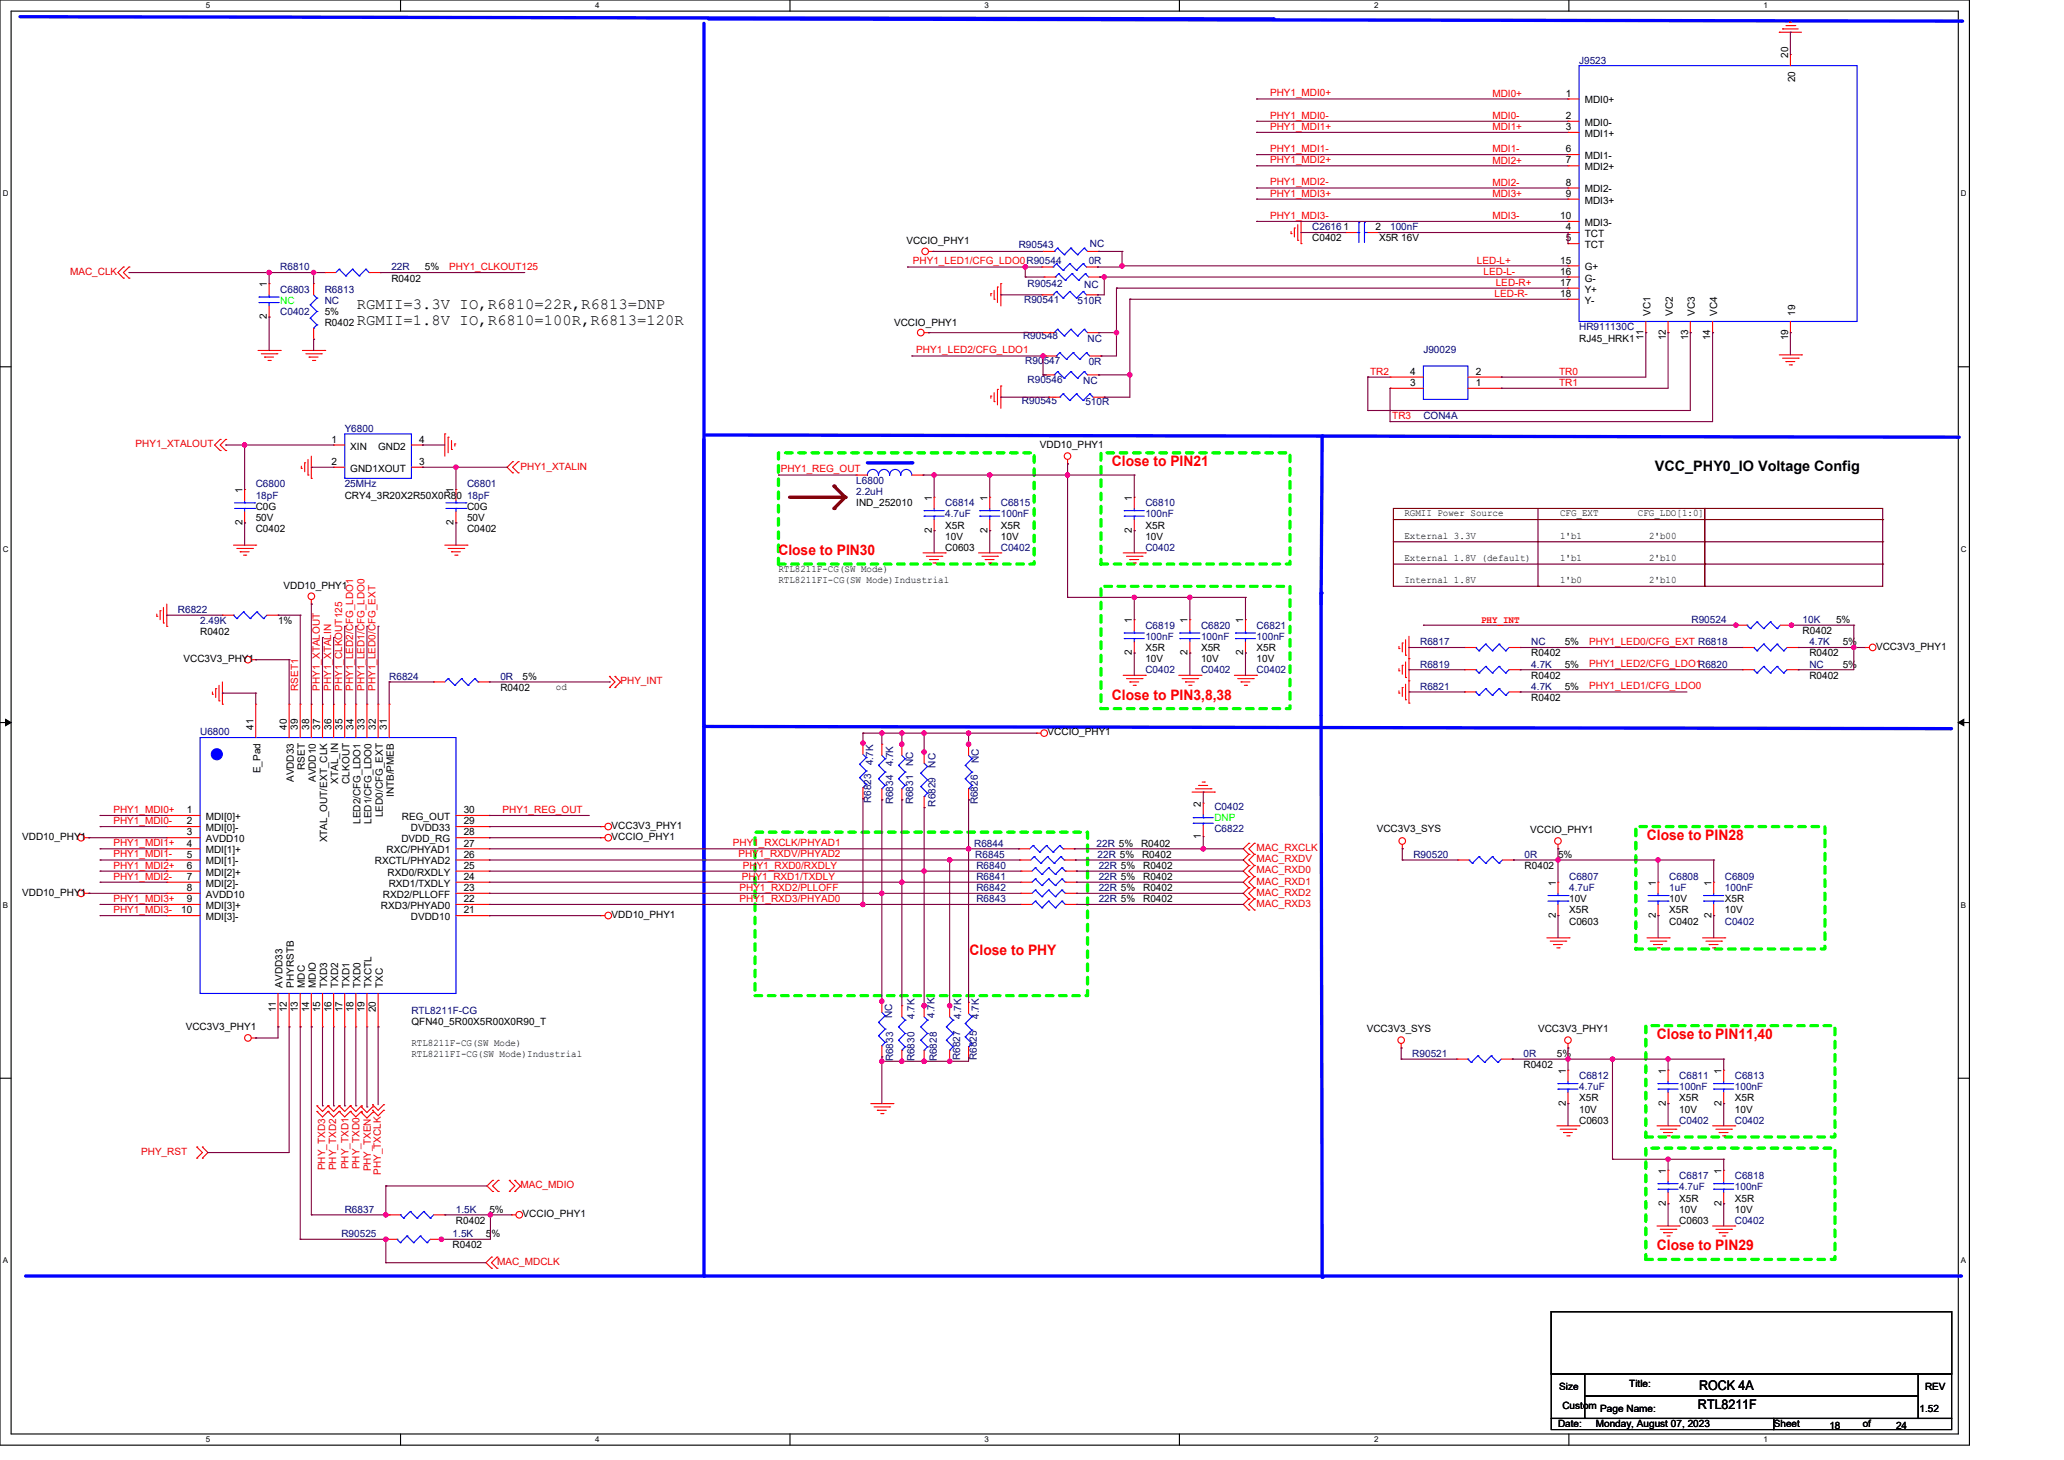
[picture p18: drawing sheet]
<svg xmlns="http://www.w3.org/2000/svg" width="297mm" height="210mm" viewBox="0 0 297 210" stroke-linecap="round" stroke-linejoin="round" font-family="sans-serif">
<defs><g id="words">
<g font-size="2.2">
<text x="51.4" y="44.5">RGMII=3.3V IO,R6810=22R,R6813=DNP</text>
<text x="51.4" y="46.7">RGMII=1.8V IO,R6810=100R,R6813=120R</text>
</g>
<g font-size="2.1" fill="#f00">
<text x="160" y="67.1">Close to PIN21</text>
<text x="112" y="79.9">Close to PIN30</text>
<text x="160" y="100.7">Close to PIN3,8,38</text>
<text x="237" y="120.8">Close to PIN28</text>
<text x="139.5" y="137.3">Close to PHY</text>
<text x="238.4" y="149.5">Close to PIN11,40</text>
<text x="238.4" y="179.9">Close to PIN29</text>
</g>
<text font-size="2.1" x="238.1" y="67.7">VCC_PHY0_IO Voltage Config</text>
<g font-size="1.9">
<text x="244.3" y="202.7">RTL8211F</text>
<text x="244.5" y="200">ROCK 4A</text>
</g>
<g font-size="1.4" fill="#000080">
<text x="227.2" y="9.1">J9523</text>
<text x="146.6" y="35.7">R90543</text>
<text x="156.8" y="35.5">NC</text>
<text x="188.8" y="33.1">C26161</text>
<text x="200" y="33.1">100nF</text>
<text x="40.3" y="38.9">R6810</text>
<text x="56.3" y="38.9">22R</text>
<text x="147.9" y="41.3">R90542</text>
<text x="156" y="41.5">NC</text>
<text x="156.7" y="37.9">0R</text>
<text x="40.3" y="42.1">C6803</text>
<text x="40.3" y="45.3">C0402</text>
<text x="46.7" y="42.1">R6813</text>
<text x="46.7" y="43.7">NC</text>
<text x="147.4" y="43.5">R90541</text>
<text x="155.1" y="43.7">510R</text>
<text x="227.2" y="47.5">HR911130C</text>
<text x="147.2" y="48.8">R90548</text>
<text x="147.5" y="52.3">R90547</text>
<text x="156.5" y="49.1">NC</text>
<text x="156.7" y="52.5">0R</text>
<text x="204.8" y="50.7">J90029</text>
<text x="147.1" y="58.1">R90545</text>
<text x="147.9" y="55.1">R90546</text>
<text x="155.9" y="55.2">NC</text>
<text x="156.2" y="58.3">510R</text>
<text x="49.6" y="62.1">Y6800</text>
<text x="204.8" y="60.3">CON4A</text>
<text x="36.8" y="70.1">C6800</text>
<text x="36.8" y="71.7">18pF</text>
<text x="49.6" y="70.1">25MHz</text>
<text x="67.2" y="70.1">C6801</text>
<text x="67.2" y="71.7">18pF</text>
<text x="123.2" y="69.6">L6800</text>
<text x="123.2" y="71.2">2.2uH</text>
<text x="136" y="72.8">C6814</text>
<text x="136" y="74.4">4.7uF</text>
<text x="144" y="72.8">C6815</text>
<text x="144" y="74.4">100nF</text>
<text x="164.8" y="72.8">C6810</text>
<text x="164.8" y="74.4">100nF</text>
<text x="144" y="79.2">C0402</text>
<text x="164.8" y="79.2">C0402</text>
<text x="25.6" y="88.2">R6822</text>
<text x="28.8" y="89.8">2.49K</text>
<text x="243.4" y="89.6">R90524</text>
<text x="259.4" y="89.6">10K</text>
<text x="164.8" y="90.4">C6819</text>
<text x="164.8" y="92">100nF</text>
<text x="172.8" y="90.4">C6820</text>
<text x="172.8" y="92">100nF</text>
<text x="180.8" y="90.4">C6821</text>
<text x="180.8" y="92">100nF</text>
<text x="204.3" y="92.8">R6817</text>
<text x="220.4" y="92.8">NC</text>
<text x="260.4" y="92.8">4.7K</text>
<text x="56" y="97.8">R6824</text>
<text x="72" y="97.8">0R</text>
<text x="164.8" y="96.8">C0402</text>
<text x="172.8" y="96.8">C0402</text>
<text x="180.8" y="96.8">C0402</text>
<text x="204.3" y="96">R6819</text>
<text x="204.3" y="99.2">R6821</text>
<text x="220.4" y="96">4.7K</text>
<text x="220.4" y="99.2">4.7K</text>
<text x="260.4" y="96">NC</text>
<text x="28.8" y="105.8">U6800</text>
<text x="125.7" y="110.1" transform="rotate(-90 125.7 110.1)">4.7K</text>
<text x="128.5" y="110.2" transform="rotate(-90 128.5 110.2)">4.7K</text>
<text x="131.4" y="110.2" transform="rotate(-90 131.4 110.2)">NC</text>
<text x="134.6" y="110.4" transform="rotate(-90 134.6 110.4)">NC</text>
<text x="140.9" y="109.8" transform="rotate(-90 140.9 109.8)">NC</text>
<text x="125.3" y="115.5" transform="rotate(-90 125.3 115.5)">R6823</text>
<text x="128.5" y="115.7" transform="rotate(-90 128.5 115.7)">R6834</text>
<text x="131.4" y="115.7" transform="rotate(-90 131.4 115.7)">R6831</text>
<text x="134.6" y="116" transform="rotate(-90 134.6 116)">R6829</text>
<text x="140.7" y="115.7" transform="rotate(-90 140.7 115.7)">R6826</text>
<text x="174.7" y="119.7">C6822</text>
<text x="174.7" y="116.5">C0402</text>
<text x="140.2" y="121.8">R6844</text>
<text x="140.3" y="123.4">R6845</text>
<text x="140.5" y="125">R6840</text>
<text x="157.8" y="121.8">22R 5%</text>
<text x="157.9" y="123.4">22R 5%</text>
<text x="158.1" y="125">22R 5%</text>
<text x="203.4" y="123.4">R90520</text>
<text x="219.4" y="123.4">0R</text>
<text x="140.5" y="129.8">R6843</text>
<text x="140.5" y="126.6">R6841</text>
<text x="140.5" y="128.2">R6842</text>
<text x="158.1" y="129.8">22R 5%</text>
<text x="158.1" y="126.6">22R 5%</text>
<text x="158.1" y="128.2">22R 5%</text>
<text x="225.8" y="126.6">C6807</text>
<text x="225.8" y="128.2">4.7uF</text>
<text x="240.2" y="126.6">C6808</text>
<text x="240.2" y="128.2">1uF</text>
<text x="248.2" y="126.6">C6809</text>
<text x="248.2" y="128.2">100nF</text>
<text x="248.2" y="133">C0402</text>
<text x="59.2" y="145.8">RTL8211F-CG</text>
<text x="128.4" y="146.4" transform="rotate(-90 128.4 146.4)">NC</text>
<text x="131.6" y="146.6" transform="rotate(-90 131.6 146.6)">4.7K</text>
<text x="134.5" y="146.4" transform="rotate(-90 134.5 146.4)">4.7K</text>
<text x="138.3" y="146.6" transform="rotate(-90 138.3 146.6)">4.7K</text>
<text x="140.9" y="146.6" transform="rotate(-90 140.9 146.6)">4.7K</text>
<text x="128.5" y="152.7" transform="rotate(-90 128.5 152.7)">R6833</text>
<text x="131.6" y="152.7" transform="rotate(-90 131.6 152.7)">R6830</text>
<text x="134.8" y="152.7" transform="rotate(-90 134.8 152.7)">R6828</text>
<text x="138.1" y="152.5" transform="rotate(-90 138.1 152.5)">R6827</text>
<text x="140.5" y="152.5" transform="rotate(-90 140.5 152.5)">R6825</text>
<text x="203.2" y="152">R90521</text>
<text x="219.2" y="152">0R</text>
<text x="227.2" y="155.2">C6812</text>
<text x="241.6" y="155.2">C6811</text>
<text x="249.6" y="155.2">C6813</text>
<text x="227.2" y="156.8">4.7uF</text>
<text x="241.6" y="156.8">100nF</text>
<text x="241.6" y="161.6">C0402</text>
<text x="249.6" y="156.8">100nF</text>
<text x="249.6" y="161.6">C0402</text>
<text x="241.6" y="169.6">C6817</text>
<text x="241.6" y="171.2">4.7uF</text>
<text x="249.6" y="169.6">C6818</text>
<text x="249.6" y="171.2">100nF</text>
<text x="49.1" y="177.9">R90525</text>
<text x="49.6" y="174.4">R6837</text>
<text x="65.1" y="177.9">1.5K</text>
<text x="65.6" y="174.4">1.5K</text>
<text x="249.6" y="176">C0402</text>
</g>
<g font-size="1.4">
<text x="257.3" y="8.3" transform="rotate(-90 257.3 8.3)">20</text>
<text x="258.3" y="11.8" transform="rotate(-90 258.3 11.8)">20</text>
<text x="225.3" y="17.1">2</text>
<text x="225.3" y="13.9">1</text>
<text x="228" y="14.9">MDI0+</text>
<text x="225.3" y="23.5">7</text>
<text x="225.3" y="18.7">3</text>
<text x="225.3" y="21.9">6</text>
<text x="228" y="18.1">MDI0-</text>
<text x="228" y="19.7">MDI1+</text>
<text x="228" y="22.9">MDI1-</text>
<text x="225.3" y="28.3">9</text>
<text x="225.3" y="26.7">8</text>
<text x="228" y="24.5">MDI2+</text>
<text x="228" y="29.3">MDI3+</text>
<text x="228" y="27.7">MDI2-</text>
<text x="130.4" y="35.1">VCCIO_PHY1</text>
<text x="188.8" y="34.7">C0402</text>
<text x="197.9" y="33.1">2</text>
<text x="198.4" y="34.7">X5R 16V</text>
<text x="224.5" y="31.5">10</text>
<text x="225.3" y="33.1">4</text>
<text x="225.3" y="34.7">5</text>
<text x="228" y="34.1">TCT</text>
<text x="228" y="32.5">MDI3-</text>
<text x="228" y="35.7">TCT</text>
<text x="38.4" y="41.3" transform="rotate(-90 38.4 41.3)">1</text>
<text x="56.3" y="40.5">R0402</text>
<text x="61.1" y="38.9">5%</text>
<text x="224.5" y="37.9">15</text>
<text x="224.5" y="39.5">16</text>
<text x="224.5" y="41.1">17</text>
<text x="228" y="38.9">G+</text>
<text x="228" y="40.5">G-</text>
<text x="38.4" y="45.9" transform="rotate(-90 38.4 45.9)">2</text>
<text x="46.7" y="46.9">R0402</text>
<text x="46.7" y="45.3">5%</text>
<text x="128.7" y="46.9">VCCIO_PHY1</text>
<text x="224.5" y="42.7">18</text>
<text x="228" y="43.7">Y-</text>
<text x="228" y="42.1">Y+</text>
<text x="237.5" y="45.4" transform="rotate(-90 237.5 45.4)">VC1</text>
<text x="240.7" y="45.4" transform="rotate(-90 240.7 45.4)">VC2</text>
<text x="243.9" y="45.4" transform="rotate(-90 243.9 45.4)">VC3</text>
<text x="247.1" y="45.4" transform="rotate(-90 247.1 45.4)">VC4</text>
<text x="258.3" y="45.4" transform="rotate(-90 258.3 45.4)">19</text>
<text x="202.9" y="53.9">4</text>
<text x="212.4" y="53.9">2</text>
<text x="227.2" y="49.1">RJ45_HRK1</text>
<text x="236.5" y="49" transform="rotate(-90 236.5 49)">11</text>
<text x="239.7" y="49" transform="rotate(-90 239.7 49)">12</text>
<text x="242.9" y="49" transform="rotate(-90 242.9 49)">13</text>
<text x="246.1" y="49" transform="rotate(-90 246.1 49)">14</text>
<text x="257.3" y="49" transform="rotate(-90 257.3 49)">19</text>
<text x="202.9" y="55.5">3</text>
<text x="212.4" y="55.5">1</text>
<text x="47.7" y="63.7">1</text>
<text x="50.4" y="64.7">XIN</text>
<text x="54.4" y="64.7">GND2</text>
<text x="60.3" y="63.7">4</text>
<text x="149.6" y="64.5">VDD10_PHY1</text>
<text x="34.9" y="70.9" transform="rotate(-90 34.9 70.9)">1</text>
<text x="47.7" y="66.9">2</text>
<text x="49.6" y="71.7">CRY4_3R20X2R50X0R80</text>
<text x="50.4" y="67.9">GND1XOUT</text>
<text x="60.3" y="66.9">3</text>
<text x="65.3" y="70.9" transform="rotate(-90 65.3 70.9)">1</text>
<text x="34.9" y="75.5" transform="rotate(-90 34.9 75.5)">2</text>
<text x="36.8" y="76.5">C0402</text>
<text x="36.8" y="73.3">C0G</text>
<text x="36.8" y="74.9">50V</text>
<text x="65.3" y="75.5" transform="rotate(-90 65.3 75.5)">2</text>
<text x="67.2" y="76.5">C0402</text>
<text x="67.2" y="73.3">C0G</text>
<text x="67.2" y="74.9">50V</text>
<text x="123.2" y="72.8">IND_252010</text>
<text x="134.1" y="76.7" transform="rotate(-90 134.1 76.7)">2</text>
<text x="134.1" y="72" transform="rotate(-90 134.1 72)">1</text>
<text x="136" y="76">X5R</text>
<text x="136" y="77.6">10V</text>
<text x="142.1" y="76.7" transform="rotate(-90 142.1 76.7)">2</text>
<text x="142.1" y="72" transform="rotate(-90 142.1 72)">1</text>
<text x="144" y="76">X5R</text>
<text x="144" y="77.6">10V</text>
<text x="162.9" y="76.7" transform="rotate(-90 162.9 76.7)">2</text>
<text x="162.9" y="72" transform="rotate(-90 162.9 72)">1</text>
<text x="164.8" y="76">X5R</text>
<text x="164.8" y="77.6">10V</text>
<text x="202.1" y="77.5">External 3.3V</text>
<text x="202.1" y="74.3">RGMII Power Source</text>
<text x="224.5" y="74.3">CFG_EXT</text>
<text x="224.5" y="77.5">1'b1</text>
<text x="235.7" y="74.3">CFG_LDO[1:0]</text>
<text x="237.3" y="77.5">2'b00</text>
<text x="112" y="82.3">RTL8211F-CG(SW Mode)</text>
<text x="112" y="83.9">RTL8211FI-CG(SW Mode)Industrial</text>
<text x="136" y="79.2">C0603</text>
<text x="202.1" y="80.7">External 1.8V (default)</text>
<text x="202.1" y="83.9">Internal 1.8V</text>
<text x="224.5" y="80.7">1'b1</text>
<text x="224.5" y="83.9">1'b0</text>
<text x="237.3" y="80.7">2'b10</text>
<text x="237.3" y="83.9">2'b10</text>
<text x="40" y="89.8">1%</text>
<text x="40.8" y="84.7">VDD10_PHY1</text>
<text x="162.9" y="89.6" transform="rotate(-90 162.9 89.6)">1</text>
<text x="170.9" y="89.6" transform="rotate(-90 170.9 89.6)">1</text>
<text x="178.9" y="89.6" transform="rotate(-90 178.9 89.6)">1</text>
<text x="264.2" y="89.6">5%</text>
<text x="26.4" y="95.2">VCC3V3_PHY1</text>
<text x="28.8" y="91.4">R0402</text>
<text x="162.9" y="94.3" transform="rotate(-90 162.9 94.3)">2</text>
<text x="164.8" y="93.6">X5R</text>
<text x="164.8" y="95.2">10V</text>
<text x="170.9" y="94.3" transform="rotate(-90 170.9 94.3)">2</text>
<text x="172.8" y="93.6">X5R</text>
<text x="172.8" y="95.2">10V</text>
<text x="178.9" y="94.3" transform="rotate(-90 178.9 94.3)">2</text>
<text x="180.8" y="93.6">X5R</text>
<text x="180.8" y="95.2">10V</text>
<text x="220.4" y="94.4">R0402</text>
<text x="225.2" y="92.8">5%</text>
<text x="259.4" y="91.2">R0402</text>
<text x="260.4" y="94.4">R0402</text>
<text x="265.2" y="92.8">5%</text>
<text x="270" y="93.5">VCC3V3_PHY1</text>
<text x="72" y="99.4">R0402</text>
<text x="75.2" y="97.8">5%</text>
<text x="80" y="99.2">od</text>
<text x="220.4" y="97.6">R0402</text>
<text x="220.4" y="100.8">R0402</text>
<text x="225.2" y="96">5%</text>
<text x="225.2" y="99.2">5%</text>
<text x="260.4" y="97.6">R0402</text>
<text x="265.2" y="96">5%</text>
<text x="36.5" y="105" transform="rotate(-90 36.5 105)">41</text>
<text x="41.3" y="105" transform="rotate(-90 41.3 105)">40</text>
<text x="42.9" y="105" transform="rotate(-90 42.9 105)">39</text>
<text x="44.5" y="105" transform="rotate(-90 44.5 105)">38</text>
<text x="46.1" y="105" transform="rotate(-90 46.1 105)">37</text>
<text x="47.7" y="105" transform="rotate(-90 47.7 105)">36</text>
<text x="49.3" y="105" transform="rotate(-90 49.3 105)">35</text>
<text x="50.9" y="105" transform="rotate(-90 50.9 105)">34</text>
<text x="52.5" y="105" transform="rotate(-90 52.5 105)">33</text>
<text x="54.1" y="105" transform="rotate(-90 54.1 105)">32</text>
<text x="55.7" y="105" transform="rotate(-90 55.7 105)">31</text>
<text x="150.7" y="105.8">VCCIO_PHY1</text>
<text x="37.5" y="111.2" transform="rotate(-90 37.5 111.2)">E_Pad</text>
<text x="42.3" y="112.5" transform="rotate(-90 42.3 112.5)">AVDD33</text>
<text x="43.9" y="110.7" transform="rotate(-90 43.9 110.7)">RSET</text>
<text x="45.5" y="112.5" transform="rotate(-90 45.5 112.5)">AVDD10</text>
<text x="48.7" y="112.7" transform="rotate(-90 48.7 112.7)">XTAL_IN</text>
<text x="50.3" y="112.7" transform="rotate(-90 50.3 112.7)">CLKOUT</text>
<text x="26.9" y="117">1</text>
<text x="26.9" y="118.6">2</text>
<text x="29.6" y="117.9">MDI[0]+</text>
<text x="29.6" y="119.5">MDI[0]-</text>
<text x="51.9" y="118.5" transform="rotate(-90 51.9 118.5)">LED2/CFG_LDO1</text>
<text x="53.5" y="118.5" transform="rotate(-90 53.5 118.5)">LED1/CFG_LDO0</text>
<text x="55.1" y="117.5" transform="rotate(-90 55.1 117.5)">LED0/CFG_EXT</text>
<text x="56.7" y="114.7" transform="rotate(-90 56.7 114.7)">INTB/PMEB</text>
<text x="57.8" y="117.9">REG_OUT</text>
<text x="59.1" y="119.5">DVDD33</text>
<text x="66.7" y="117">30</text>
<text x="66.7" y="118.6">29</text>
<text x="88" y="119.2">VCC3V3_PHY1</text>
<text x="172.8" y="116" transform="rotate(-90 172.8 116)">2</text>
<text x="198.1" y="119.7">VCC3V3_SYS</text>
<text x="220.2" y="119.9">VCCIO_PHY1</text>
<text x="3.2" y="120.8">VDD10_PHY1</text>
<text x="26.9" y="120.2">3</text>
<text x="26.9" y="121.8">4</text>
<text x="26.9" y="123.4">5</text>
<text x="26.9" y="125">6</text>
<text x="29.6" y="121.1">AVDD10</text>
<text x="29.6" y="122.7">MDI[1]+</text>
<text x="29.6" y="124.3">MDI[1]-</text>
<text x="29.6" y="125.9">MDI[2]+</text>
<text x="47.1" y="121.2" transform="rotate(-90 47.1 121.2)">XTAL_OUT/EXT_CLK</text>
<text x="53.9" y="124.3">RXCTL/PHYAD2</text>
<text x="55.6" y="122.7">RXC/PHYAD1</text>
<text x="55.8" y="125.9">RXD0/RXDLY</text>
<text x="57.8" y="121.1">DVDD_RG</text>
<text x="66.7" y="121.8">27</text>
<text x="66.7" y="123.4">26</text>
<text x="66.7" y="120.2">28</text>
<text x="66.7" y="125">25</text>
<text x="88" y="120.8">VCCIO_PHY1</text>
<text x="164.2" y="121.8">R0402</text>
<text x="164.3" y="123.4">R0402</text>
<text x="164.5" y="125">R0402</text>
<text x="172.8" y="120.7" transform="rotate(-90 172.8 120.7)">1</text>
<text x="219.4" y="125">R0402</text>
<text x="224.2" y="123.4">5%</text>
<text x="3.2" y="128.8">VDD10_PHY1</text>
<text x="26.1" y="131.4">10</text>
<text x="26.9" y="126.6">7</text>
<text x="26.9" y="128.2">8</text>
<text x="26.9" y="129.8">9</text>
<text x="29.6" y="127.5">MDI[2]-</text>
<text x="29.6" y="129.1">AVDD10</text>
<text x="29.6" y="130.7">MDI[3]+</text>
<text x="54.8" y="130.7">RXD3/PHYAD0</text>
<text x="55.1" y="129.1">RXD2/PLLOFF</text>
<text x="55.9" y="127.5">RXD1/TXDLY</text>
<text x="66.7" y="128.2">23</text>
<text x="66.7" y="129.8">22</text>
<text x="66.7" y="126.6">24</text>
<text x="66.7" y="131.4">21</text>
<text x="164.5" y="129.8">R0402</text>
<text x="164.5" y="126.6">R0402</text>
<text x="164.5" y="128.2">R0402</text>
<text x="223.9" y="127.4" transform="rotate(-90 223.9 127.4)">1</text>
<text x="225.8" y="131.4">X5R</text>
<text x="225.8" y="129.8">10V</text>
<text x="238.3" y="127.4" transform="rotate(-90 238.3 127.4)">1</text>
<text x="240.2" y="131.4">X5R</text>
<text x="240.2" y="129.8">10V</text>
<text x="246.3" y="127.4" transform="rotate(-90 246.3 127.4)">1</text>
<text x="248.2" y="129.8">X5R</text>
<text x="248.2" y="131.4">10V</text>
<text x="29.6" y="132.3">MDI[3]-</text>
<text x="59.1" y="132.3">DVDD10</text>
<text x="88" y="132">VDD10_PHY1</text>
<text x="223.9" y="132" transform="rotate(-90 223.9 132)">2</text>
<text x="225.8" y="133">C0603</text>
<text x="238.3" y="132" transform="rotate(-90 238.3 132)">2</text>
<text x="240.2" y="133">C0402</text>
<text x="246.3" y="132" transform="rotate(-90 246.3 132)">2</text>
<text x="40.7" y="142.1" transform="rotate(-90 40.7 142.1)">AVDD33</text>
<text x="42.3" y="142.1" transform="rotate(-90 42.3 142.1)">PHYRSTB</text>
<text x="43.9" y="142.1" transform="rotate(-90 43.9 142.1)">MDC</text>
<text x="45.5" y="142.1" transform="rotate(-90 45.5 142.1)">MDIO</text>
<text x="47.1" y="142.1" transform="rotate(-90 47.1 142.1)">TXD3</text>
<text x="48.7" y="142.1" transform="rotate(-90 48.7 142.1)">TXD2</text>
<text x="50.3" y="142.1" transform="rotate(-90 50.3 142.1)">TXD1</text>
<text x="51.9" y="142.1" transform="rotate(-90 51.9 142.1)">TXD0</text>
<text x="53.5" y="142.1" transform="rotate(-90 53.5 142.1)">TXCTL</text>
<text x="55.1" y="142.1" transform="rotate(-90 55.1 142.1)">TXC</text>
<text x="26.7" y="148.2">VCC3V3_PHY1</text>
<text x="39.7" y="145.6" transform="rotate(-90 39.7 145.6)">11</text>
<text x="41.3" y="145.6" transform="rotate(-90 41.3 145.6)">12</text>
<text x="42.9" y="145.6" transform="rotate(-90 42.9 145.6)">13</text>
<text x="44.5" y="145.6" transform="rotate(-90 44.5 145.6)">14</text>
<text x="46.1" y="145.6" transform="rotate(-90 46.1 145.6)">15</text>
<text x="47.7" y="145.6" transform="rotate(-90 47.7 145.6)">16</text>
<text x="49.3" y="145.6" transform="rotate(-90 49.3 145.6)">17</text>
<text x="50.9" y="145.6" transform="rotate(-90 50.9 145.6)">18</text>
<text x="52.5" y="145.6" transform="rotate(-90 52.5 145.6)">19</text>
<text x="54.1" y="145.6" transform="rotate(-90 54.1 145.6)">20</text>
<text x="59.2" y="147.4">QFN40_5R00X5R00X0R90_T</text>
<text x="196.7" y="148.5">VCC3V3_SYS</text>
<text x="221.3" y="148.5">VCC3V3_PHY1</text>
<text x="59.2" y="152.1">RTL8211FI-CG(SW Mode)Industrial</text>
<text x="59.2" y="150.5">RTL8211F-CG(SW Mode)</text>
<text x="219.2" y="153.6">R0402</text>
<text x="224" y="152">5%</text>
<text x="225.3" y="154.4" transform="rotate(-90 225.3 154.4)">1</text>
<text x="239.7" y="154.4" transform="rotate(-90 239.7 154.4)">1</text>
<text x="247.7" y="154.4" transform="rotate(-90 247.7 154.4)">1</text>
<text x="225.3" y="159.1" transform="rotate(-90 225.3 159.1)">2</text>
<text x="227.2" y="161.6">C0603</text>
<text x="227.2" y="158.4">X5R</text>
<text x="227.2" y="160">10V</text>
<text x="239.7" y="159.1" transform="rotate(-90 239.7 159.1)">2</text>
<text x="241.6" y="158.4">X5R</text>
<text x="241.6" y="160">10V</text>
<text x="247.7" y="159.1" transform="rotate(-90 247.7 159.1)">2</text>
<text x="249.6" y="158.4">X5R</text>
<text x="249.6" y="160">10V</text>
<text x="239.7" y="173.5" transform="rotate(-90 239.7 173.5)">2</text>
<text x="239.7" y="168.8" transform="rotate(-90 239.7 168.8)">1</text>
<text x="241.6" y="172.8">X5R</text>
<text x="247.7" y="173.5" transform="rotate(-90 247.7 173.5)">2</text>
<text x="247.7" y="168.8" transform="rotate(-90 247.7 168.8)">1</text>
<text x="249.6" y="172.8">X5R</text>
<text x="65.1" y="179.5">R0402</text>
<text x="65.6" y="176">R0402</text>
<text x="69.9" y="177.9">5%</text>
<text x="70.4" y="174.4">5%</text>
<text x="75.2" y="175.1">VCCIO_PHY1</text>
<text x="241.6" y="176">C0603</text>
<text x="241.6" y="174.4">10V</text>
<text x="249.6" y="174.4">10V</text>
<text x="224.4" y="199.9">Size</text>
<text x="224.8" y="202.6">Custom</text>
<text x="230.3" y="203.1">Page Name:</text>
<text x="234.4" y="199.6">Title:</text>
<text x="276.2" y="203.1">1.52</text>
<text x="277" y="199.9">REV</text>
<text x="224.2" y="205.3">Date:</text>
<text x="229.6" y="205.3">Monday, August 07, 2023</text>
<text x="255.2" y="205.3">Sheet</text>
<text x="263.2" y="205.5">18</text>
<text x="268" y="205.3">of</text>
<text x="272.8" y="205.5">24</text>
</g>
<g font-size="1.4" fill="#f00">
<text x="182.7" y="17.1">PHY1_MDI0-</text>
<text x="182.7" y="13.9">PHY1_MDI0+</text>
<text x="214.8" y="17.1">MDI0-</text>
<text x="214.8" y="13.9">MDI0+</text>
<text x="182.7" y="23.5">PHY1_MDI2+</text>
<text x="182.7" y="18.7">PHY1_MDI1+</text>
<text x="182.7" y="21.9">PHY1_MDI1-</text>
<text x="214.8" y="23.5">MDI2+</text>
<text x="214.8" y="18.7">MDI1+</text>
<text x="214.8" y="21.9">MDI1-</text>
<text x="182.7" y="26.7">PHY1_MDI2-</text>
<text x="182.7" y="28.3">PHY1_MDI3+</text>
<text x="214.8" y="26.7">MDI2-</text>
<text x="214.8" y="28.3">MDI3+</text>
<text x="182.7" y="31.5">PHY1_MDI3-</text>
<text x="214.8" y="31.5">MDI3-</text>
<text x="64.6" y="38.8">PHY1_CLKOUT125</text>
<text x="131.4" y="38">PHY1_LED1/CFG_LDO0R90544</text>
<text x="212.5" y="37.9">LED-L+</text>
<text x="213.5" y="39.5">LED-L-</text>
<text x="215.2" y="41.1">LED-R+</text>
<text x="215.1" y="42.7">LED-R-</text>
<text x="131.9" y="50.8">PHY1_LED2/CFG_LDO1</text>
<text x="197.1" y="53.9">TR2</text>
<text x="224.4" y="53.9">TR0</text>
<text x="224.4" y="55.5">TR1</text>
<text x="200.3" y="60.3">TR3</text>
<text x="112.3" y="68">PHY1_REG_OUT</text>
<text x="213.1" y="89.6">PHY_INT</text>
<text x="228.7" y="96">PHY1_LED2/CFG_LDO1R6820</text>
<text x="228.7" y="92.8">PHY1_LED0/CFG_EXT R6818</text>
<text x="42.9" y="99.4" transform="rotate(-90 42.9 99.4)">RSET1</text>
<text x="46" y="99.4" transform="rotate(-90 46 99.4)">PHY1_XTALOUT</text>
<text x="47.6" y="99.4" transform="rotate(-90 47.6 99.4)">PHY1_XTALIN</text>
<text x="49.2" y="99.4" transform="rotate(-90 49.2 99.4)">PHY1_CLKOUT125</text>
<text x="50.8" y="99.4" transform="rotate(-90 50.8 99.4)">PHY1_LED2/CFG_LDO1</text>
<text x="52.4" y="99.4" transform="rotate(-90 52.4 99.4)">PHY1_LED1/CFG_LDO0</text>
<text x="54" y="99.4" transform="rotate(-90 54 99.4)">PHY1_LED0/CFG_EXT</text>
<text x="228.7" y="99.2">PHY1_LED1/CFG_LDO0</text>
<text x="16.3" y="116.9">PHY1_MDI0+</text>
<text x="16.3" y="118.5">PHY1_MDI0-</text>
<text x="72.3" y="116.9">PHY1_REG_OUT</text>
<text x="16.3" y="124.9">PHY1_MDI2+</text>
<text x="16.3" y="121.7">PHY1_MDI1+</text>
<text x="16.3" y="123.3">PHY1_MDI1-</text>
<text x="105.5" y="121.7">PHY1_RXCLK/PHYAD1</text>
<text x="106.2" y="123.3">PHY1_RXDV/PHYAD2</text>
<text x="106.9" y="124.9">PHY1_RXD0/RXDLY</text>
<text x="16.3" y="131.3">PHY1_MDI3-</text>
<text x="16.3" y="126.5">PHY1_MDI2-</text>
<text x="16.3" y="129.7">PHY1_MDI3+</text>
<text x="106.4" y="129.7">PHY1_RXD3/PHYAD0</text>
<text x="106.4" y="128.1">PHY1_RXD2/PLLOFF</text>
<text x="106.7" y="126.5">PHY1_RXD1/TXDLY</text>
</g>
<g font-size="1.4" fill="#d50000">
<text x="10.1" y="39.5">MAC_CLK</text>
<text x="19.5" y="64.3">PHY1_XTALOUT</text>
<text x="74.9" y="67.5">PHY1_XTALIN</text>
<text x="89.3" y="98.4">PHY_INT</text>
<text x="180.8" y="125.6">MAC_RXD0</text>
<text x="180.8" y="124">MAC_RXDV</text>
<text x="180.8" y="122.4">MAC_RXCLK</text>
<text x="180.8" y="127.2">MAC_RXD1</text>
<text x="180.8" y="128.8">MAC_RXD2</text>
<text x="180.8" y="130.4">MAC_RXD3</text>
<text x="20.3" y="166.1">PHY_RST</text>
<text x="46.8" y="168.3" transform="rotate(-90 46.8 168.3)">PHY_TXD3</text>
<text x="48.4" y="168.3" transform="rotate(-90 48.4 168.3)">PHY_TXD2</text>
<text x="50.1" y="168.2" transform="rotate(-90 50.1 168.2)">PHY_TXD1</text>
<text x="51.7" y="168.2" transform="rotate(-90 51.7 168.2)">PHY_TXD0</text>
<text x="53.3" y="168.5" transform="rotate(-90 53.3 168.5)">PHY_TXEN</text>
<text x="54.8" y="169" transform="rotate(-90 54.8 169)">PHY_TXCLK</text>
<text x="74.9" y="170.9">MAC_MDIO</text>
<text x="71.5" y="182">MAC_MDCLK</text>
</g>
<g font-size="1.4" fill="#0f0">
<text x="40.3" y="43.7">NC</text>
<text x="174.7" y="118.1">DNP</text>
</g>
<g font-size="1.1">
<text x="29.6" y="1.2">5</text>
<text x="85.6" y="1.2">4</text>
<text x="141.7" y="1.2">3</text>
<text x="197.7" y="1.2">2</text>
<text x="253.8" y="1.2">1</text>
<text x=".4" y="28.2">D</text>
<text x="282.2" y="28.2">D</text>
<text x=".4" y="79.4">C</text>
<text x="282.2" y="79.4">C</text>
<text x=".4" y="130.5">B</text>
<text x="282.2" y="130.5">B</text>
<text x=".4" y="181.7">A</text>
<text x="282.2" y="181.7">A</text>
<text x="29.6" y="207.5">5</text>
<text x="85.6" y="207.5">4</text>
<text x="141.7" y="207.5">3</text>
<text x="197.7" y="207.5">2</text>
<text x="253.8" y="207.5">1</text>
</g>
</g></defs>
<path d="M0 0h283.4v207.9h-283.4zM1.6 1.6h280.2v204.7h-280.2z" fill="none" stroke="#000" stroke-width=".16"/>
<g fill="#fff">
<path d="M29.6 .2h.6v1.2h-.6z"/>
<path d="M29.6 206.4h.6v1.3h-.6z"/>
</g>
<path d="M57.6 0v1.6M57.6 206.3v1.6" fill="none" stroke="#000" stroke-width=".16"/>
<g fill="#fff">
<path d="M85.7 .2h.6v1.2h-.6z"/>
<path d="M85.7 206.4h.6v1.3h-.6z"/>
</g>
<path d="M113.7 0v1.6M113.7 206.3v1.6" fill="none" stroke="#000" stroke-width=".16"/>
<g fill="#fff">
<path d="M141.7 .2h.6v1.2h-.6z"/>
<path d="M141.7 206.4h.6v1.3h-.6z"/>
</g>
<path d="M169.7 0v1.6M169.7 206.3v1.6" fill="none" stroke="#000" stroke-width=".16"/>
<g fill="#fff">
<path d="M197.7 .2h.7v1.2h-.7z"/>
<path d="M197.7 206.4h.7v1.3h-.7z"/>
</g>
<path d="M225.8 0v1.6M225.8 206.3v1.6" fill="none" stroke="#000" stroke-width=".16"/>
<g fill="#fff">
<path d="M253.8 .2h.6v1.2h-.6z"/>
<path d="M253.8 206.4h.6v1.3h-.6z"/>
<path d="M.4 27.2h.8v1.2h-.8z"/>
<path d="M282.2 27.2h.8v1.2h-.8z"/>
<path d="M.4 78.3h.8v1.3h-.8z"/>
<path d="M282.2 78.3h.8v1.3h-.8z"/>
</g>
<path d="M0 52.8h1.6M281.8 52.8h1.6" fill="none" stroke="#000" stroke-width=".16"/>
<g fill="#fff">
<path d="M.4 129.5h.8v1.3h-.8z"/>
<path d="M282.2 129.5h.8v1.3h-.8z"/>
</g>
<path d="M0 103.9h1.6M281.8 103.9h1.6" fill="none" stroke="#000" stroke-width=".16"/>
<path d="M.8 103.5l.8 .4-.8 .5zM281.8 103.9l.8-.4v.9z" fill="#000" stroke="#000" stroke-width=".14"/>
<g fill="#fff">
<path d="M.4 180.7h.8v1.2h-.8z"/>
<path d="M282.2 180.7h.8v1.2h-.8z"/>
</g>
<path d="M0 155.1h1.6M281.8 155.1h1.6" fill="none" stroke="#000" stroke-width=".16"/>
<path d="M158.4 65.1h27.2v16h-27.2zM236.8 147.5h27.2v16h-27.2zM236.8 165.1h27.2v16h-27.2z" fill="none" stroke="#0f0" stroke-width=".48" stroke-dasharray="1 1"/>
<path d="M113.6 71.5h8" fill="none" stroke="#800000" stroke-width=".48"/>
<circle cx="121.6" cy="71.5" r=".24" fill="#800000"/>
<path d="M158.4 84.3h27.2v17.6h-27.2z" fill="none" stroke="#0f0" stroke-width=".48" stroke-dasharray="1 1"/>
<path d="M121.6 71.5l-1.6 1.6" fill="none" stroke="#800000" stroke-width=".48"/>
<circle cx="120" cy="73.1" r=".24" fill="#800000"/>
<path d="M120 69.9l1.6 1.6" fill="none" stroke="#800000" stroke-width=".48"/>
<circle cx="120" cy="69.9" r=".24" fill="#800000"/>
<path d="M112 65.1h36.8v16h-36.8zM108.6 119.7h47.9v23.5h-47.9zM235.4 118.9h27.2v17.6h-27.2z" fill="none" stroke="#0f0" stroke-width=".48" stroke-dasharray="1 1"/>
<g fill="none" stroke="#800000" stroke-width=".16">
<path d="M200.5 73.1h44.8v11.2h-44.8zM200.5 74.7h70.4M200.5 77.9h70.4M221.3 73.1v11.2M245.3 73.1h25.6v11.2h-25.6zM245.3 77.9h.1M245.3 74.7h.1M270.9 74.7h.1M270.9 77.9h.1M200.5 81.1h70.4M221.3 84.3h.1M245.3 81.1h.1"/>
<path d="M270.9 81.1h.1"/>
</g>
<path d="M190.1 85.3v17.6" fill="none" stroke="#00f" stroke-width=".48"/>
<circle cx="190.1" cy="85.3" r=".24" fill="#00f"/>
<path d="M190.1 102.9l.2 80.8" fill="none" stroke="#00f" stroke-width=".48"/>
<circle cx="190.3" cy="183.7" r=".24" fill="#00f"/>
<path d="M101.5 62.6l180.3 .3" fill="none" stroke="#00f" stroke-width=".48"/>
<circle cx="281.8" cy="62.9" r=".24" fill="#00f"/>
<path d="M190.3 62.7l-.2 24.2" fill="none" stroke="#00f" stroke-width=".48"/>
<circle cx="190.3" cy="62.7" r=".24" fill="#00f"/>
<path d="M101.3 104.5l179.4 .3" fill="none" stroke="#00f" stroke-width=".48"/>
<circle cx="280.7" cy="104.8" r=".24" fill="#00f"/>
<path d="M101.3 63.2v120.3" fill="none" stroke="#00f" stroke-width=".48"/>
<circle cx="101.3" cy="183.5" r=".24" fill="#00f"/>
<path d="M3.7 183.5h278.4" fill="none" stroke="#00f" stroke-width=".48"/>
<circle cx="282.1" cy="183.5" r=".24" fill="#00f"/>
<path d="M101.3 3.4v120.3" fill="none" stroke="#00f" stroke-width=".48"/>
<circle cx="101.3" cy="123.7" r=".24" fill="#00f"/>
<path d="M101.9 2.7l180.4 .3" fill="none" stroke="#00f" stroke-width=".48"/>
<circle cx="282.3" cy="3" r=".24" fill="#00f"/>
<path d="M2.9 2.4l180.3 .3" fill="none" stroke="#00f" stroke-width=".48"/>
<circle cx="183.2" cy="2.7" r=".24" fill="#00f"/>
<g fill="none" stroke="#f00" stroke-width=".16">
<path d="M225.6 17.4h.1M225.6 19h.1M225.6 14.2h.1M225.6 17.4h1.6M225.6 19h1.6M225.6 14.2h1.6M256 4.6h.1M256 4.6h3.2M256.5 4.2h.1M256.5 4.2h2.3M257 3.7h1.3M257.5 3.2h.1"/>
<path d="M257.5 3.2h.3M257.6 7.8h.1M257.6 7.8v1.6M258.3 3.7h.1M46.7 39.2h.1M46.7 39.2h1.6M53.1 39.2h1.6M54.7 39.2h.1M133.6 36.2h.6M134.2 36.2h.1M185.8 33.6h.1M185.8 33.3v.3"/>
<path d="M186.3 32.8h.1M186.3 32.8v1.3M186.7 34.6h.1M186.7 32.3v2.3M187.2 35h.1M187.2 31.8v3.2M225.6 33.4h.1M225.6 31.8h.1M225.6 23.8h.1M225.6 28.6h.1M225.6 22.2h.1M225.6 27h.1"/>
<path d="M225.6 38.2h.1M225.6 39.8h.1M225.6 35h.1M225.6 33.4h1.6M225.6 31.8h1.6M225.6 23.8h1.6M225.6 28.6h1.6M225.6 22.2h1.6M225.6 27h1.6M225.6 38.2h1.6M225.6 39.8h1.6M225.6 35h1.6"/>
<path d="M37.1 50.4h3.2M37.6 50.9h2.2M38.1 51.4h.1M38.1 51.4h1.3M38.6 51.8h.3M38.9 51.8h.1M39.8 50.9h.1M40.3 50.4h.1M43.5 50.4h3.2M44 50.9h2.2M44.5 51.4h.1M44.5 51.4h1.3"/>
<path d="M45 51.8h.3M45.3 51.8h.1M46.2 50.9h.1M46.7 50.4h.1M133 47.8h.6M133.6 47.8h.1M142.6 42.2h.1M142.6 57h.1M142.6 42.2v.4M142.6 57v.3M143.1 43h.1M143.1 57.8h.1"/>
<path d="M143.1 41.8v1.2M143.1 56.5v1.3M143.5 41.3h.1M143.5 56h.1M143.5 41.3v2.2M143.5 56v2.2M144 40.8h.1M144 55.5h.1M144 40.8v3.2M144 55.5v3.2M150.1 53.9h.1M150.1 47.8h.1"/>
<path d="M150.1 47.8h1.6M150.1 53.9h1.6M150.4 51.2h.1M150.4 51.2h1.6M156.5 47.8h1.6M156.5 53.9h1.6M156.8 51.2h1.6M158.1 53.9h.1M158.1 47.8h.1M158.4 51.2h.1M200 55.8h.1M200 54.2h.1"/>
<path d="M200 55.8h4.8M200 54.2h4.8M211.2 55.8h4.8M211.2 54.2h4.8M216 55.8h.1M216 54.2h.1M225.6 43h.1M225.6 41.4h.1M225.6 43h1.6M225.6 41.4h1.6M236.8 47.8h.1M236.8 46.2v1.6"/>
<path d="M240 47.8h.1M240 46.2v1.6M243.2 47.8h.1M243.2 46.2v1.6M246.4 47.8h.1M246.4 46.2v1.6M256 51h3.2M256.5 51.5h2.3M257 52h.1M257 52h1.3M257.5 52.5h.3M257.6 47.8h.1"/>
<path d="M257.6 46.2v1.6M257.8 52.5h.1M258.8 51.5h.1M259.2 51h.1M33.6 78.4h3.2M34.1 78.9h2.2M34.6 79.4h.1M34.6 79.4h1.2M35 79.9h.4M35.4 79.9h.1M36.3 78.9h.1M36.8 78.4h.1"/>
<path d="M43.4 67.4h.1M43.4 67v.4M43.8 66.6h.1M43.8 66.6v1.3M44.3 68.3h.1M44.3 66.1v2.2M44.8 68.8h.1M44.8 65.6v3.2M64 62.4h.1M64 78.4h3.2M64 62.4v3.2M64.5 62.9h.1"/>
<path d="M64.5 78.9h2.2M64.5 62.9v2.2M65 79.4h.1M65 64.6h.1M65 79.4h1.2M65 63.4v1.2M65.4 63.9h.1M65.4 79.9h.4M65.4 63.9v.3M65.6 70.4h.1M65.6 75.2h.1M65.6 70.4v1.6"/>
<path d="M65.6 73.6v1.6M65.8 79.9h.1M66.7 78.9h.1M67.2 78.4h.1M132.8 79.5h3.2M136 79.5h.1M140.8 79.5h3.2M142.4 71.5h.1M142.4 76.3h.1M142.4 71.5v1.6M142.4 74.7v1.6M144 79.5h.1"/>
<path d="M153.6 66.7h.1M153.6 66.1v.6M161.6 79.5h3.2M163.2 71.5h.1M163.2 76.3h.1M163.2 71.5v1.6M163.2 74.7v1.6M164.8 79.5h.1M22.6 88.6h.1M22.6 88.3v.3M23 87.9h.1M23 87.9v1.2"/>
<path d="M23.5 89.6h.1M23.5 87.4v2.2M24 90.1h.1M24 86.9v3.2M30.6 99.9h.1M30.6 99.5v.4M31 99.1h.1M31 99.1v1.2M31.5 98.6v2.2M32 98.1v3.2M36.2 94.9h.6M36.8 94.9h.1"/>
<path d="M44.8 86.9h.1M44.8 86.2v.7M133.3 80h2.2M133.8 80.5h.1M133.8 80.5h1.3M134.2 81h.4M134.6 81h.1M135.5 80h.1M141.3 80h2.2M141.8 80.5h.1M141.8 80.5h1.3M142.3 81h.3"/>
<path d="M142.6 81h.1M143.5 80h.1M161.6 97.1h3.2M162.1 97.6h2.2M162.1 80h2.2M162.6 98.1h.1M162.6 80.5h.1M162.6 98.1h1.3M162.6 80.5h1.3M163.1 98.6h.3M163.1 81h.3M163.4 98.6h.1"/>
<path d="M163.4 81h.1M164.3 97.6h.1M164.3 80h.1M164.8 97.1h.1M169.6 97.1h3.2M170.1 97.6h2.2M170.6 98.1h.1M170.6 98.1h1.3M171.1 98.6h.3M171.2 89.1h.1M171.2 93.9h.1M171.2 89.1v1.6"/>
<path d="M171.2 92.3v1.6M171.4 98.6h.1M172.3 97.6h.1M172.8 97.1h.1M177.6 97.1h3.2M178.1 97.6h2.2M178.6 98.1h.1M178.6 98.1h1.3M179.1 98.6h.3M179.4 98.6h.1M180.3 97.6h.1M180.8 97.1h.1"/>
<path d="M201.3 96.5h.1M201.3 93.3h.1M201.3 99.7h.1M201.3 93v.3M201.3 96.2v.3M201.3 99.4v.3M201.8 95.7h.1M201.8 92.5h.1M201.8 98.9h.1M201.8 92.5v1.3M201.8 95.7v1.3M201.8 98.9v1.3"/>
<path d="M202.3 97.5h.1M202.3 94.2h.1M202.3 92v2.2M202.3 95.2v2.3M202.3 98.4v2.2M202.7 97.9h.1M202.7 94.7h.1M202.7 91.5v9.6M268.4 93.1h.1M268.4 93.1h.6M24 117.3h.1M24 118.9h.1"/>
<path d="M24 118.9h4.8M24 117.3h4.8M31.5 100.8h.1M32 101.3h.1M36.8 101.3h.1M36.8 101.3v4.8M41.6 101.3h.1M41.6 101.3v4.8M43.2 101.3h.1M43.2 101.3v4.8M44.8 101.3h.1M44.8 101.3v4.8"/>
<path d="M46.4 101.3h.1M46.4 101.3v4.8M48 101.3h.1M48 101.3v4.8M49.6 101.3h.1M49.6 101.3v4.8M51.2 101.3h.1M51.2 101.3v4.8M52.8 101.3h.1M52.8 101.3v4.8M54.4 101.3h.1M54.4 101.3v4.8"/>
<path d="M56 101.3h.1M56 101.3v4.8M65.6 118.9h4.8M65.6 117.3h4.8M70.4 118.9h.1M70.4 117.3h.1M86.4 118.9h.1M86.4 118.9h.6M149.1 105.5h.1M149.1 105.5h.7M171.5 113.9h3.2M172 113.5h2.3"/>
<path d="M172.5 113h.1M172.5 113h1.3M173 112.5h.3M173.1 115.5h.1M173.1 115.5v1.6M173.1 118.7v1.6M173.3 112.5h.1M174.3 113.5h.1M174.7 113.9h.1M202.3 100.6h.1M202.7 101.1h.1M12.2 120.5h.6"/>
<path d="M12.2 128.5h.6M12.8 120.5h.1M12.8 128.5h.1M24 120.5h.1M24 122.1h.1M24 123.7h.1M24 125.3h.1M24 126.9h.1M24 128.5h.1M24 130.1h.1M24 131.7h.1M24 131.7h4.8"/>
<path d="M24 120.5h4.8M24 128.5h4.8M24 125.3h4.8M24 122.1h4.8M24 123.7h4.8M24 126.9h4.8M24 130.1h4.8M65.6 131.7h4.8M65.6 120.5h4.8M65.6 128.5h4.8M65.6 125.3h4.8M65.6 122.1h4.8"/>
<path d="M65.6 123.7h4.8M65.6 126.9h4.8M65.6 130.1h4.8M70.4 131.7h.1M70.4 130.1h.1M70.4 128.5h.1M70.4 126.9h.1M70.4 125.3h.1M70.4 123.7h.1M70.4 122.1h.1M70.4 120.5h.1M86.4 131.7h.1"/>
<path d="M86.4 120.5h.1M86.4 131.7h.6M86.4 120.5h.6M146.9 125.3h.1M146.9 125.3h1.6M153.3 125.3h1.6M154.9 125.3h.1M173.1 120.3h.1M201.8 122.1h.1M201.8 121.5v.6M222.6 134.9h3.2M223.1 135.4h2.2"/>
<path d="M223.5 135.9h.1M223.5 135.9h1.3M224 136.3h.3M224.2 122.1h.1M224.2 126.9h.1M224.2 131.7h.1M224.2 121.5v.6M224.2 126.9v1.6M224.2 130.1v1.6M224.3 136.3h.1M225.3 135.4h.1M225.8 134.9h.1"/>
<path d="M237 134.9h3.2M237.5 135.4h2.2M237.9 135.9h.1M237.9 135.9h1.3M238.4 136.3h.3M238.6 126.9h.1M238.6 131.7h.1M238.6 126.9v1.6M238.6 130.1v1.6M238.7 136.3h.1M239.7 135.4h.1M240.2 134.9h.1"/>
<path d="M245 134.9h3.2M245.5 135.4h2.2M245.9 135.9h.1M245.9 135.9h1.3M246.4 136.3h.4M246.8 136.3h.1M247.7 135.4h.1M248.2 134.9h.1M36.2 149.3h.6M36.8 149.3h.1M40 147.7h.1M40 142.9v4.8"/>
<path d="M41.6 147.7h.1M41.6 142.9v4.8M43.2 147.7h.1M43.2 142.9v4.8M44.8 147.7h.1M44.8 142.9v4.8M46.4 147.7h.1M46.4 142.9v4.8M48 147.7h.1M48 142.9v4.8M49.6 147.7h.1M49.6 142.9v4.8"/>
<path d="M51.2 147.7h.1M51.2 142.9v4.8M52.8 147.7h.1M52.8 142.9v4.8M54.4 147.7h.1M54.4 142.9v4.8M125.3 158.7h3.2M125.8 159.2h2.2M126.2 159.7h.1M126.2 159.7h1.3M126.9 144h.1M126.9 152h.1"/>
<path d="M126.9 144v1.6M126.9 150.4v1.6M128 159.2h.1M128.5 158.7h.1M129.8 144.7h.1M129.8 152.7h.1M129.8 144.7v1.6M129.8 151.1v1.6M201.6 150.7h.1M201.6 150.1v.6M225.6 150.7h.1M225.6 150.1v.6"/>
<path d="M248 153.9h.1M248 158.7h.1M248 153.9v1.6M248 157.1v1.6M56 174.7h.1M56 174.7h1.6M62.4 174.7h1.6M64 174.7h.1M73.6 174.7h.1M73.6 174.7h.6M126.7 160.2h.4M127.1 160.2h.1"/>
<path d="M224 161.9h3.2M224.5 162.4h2.2M225 162.9h.1M225 162.9h1.3M225.5 163.4h.3M225.8 163.4h.1M226.7 162.4h.1M227.2 161.9h.1M238.4 161.9h3.2M238.4 176.3h3.2M238.9 162.4h2.3M238.9 176.8h2.3"/>
<path d="M239.4 162.9h.1M239.4 177.3h.1M239.4 162.9h1.3M239.4 177.3h1.3M239.9 163.4h.3M239.9 177.8h.3M240 168.3h.1M240 173.1h.1M240 168.3v1.6M240 171.5v1.6M240.2 163.4h.1M240.2 177.8h.1"/>
<path d="M241.2 162.4h.1M241.2 176.8h.1M241.6 161.9h.1M241.6 176.3h.1M246.4 161.9h3.2M246.4 176.3h3.2M246.9 162.4h2.3M246.9 176.8h2.3M247.4 162.9h.1M247.4 177.3h.1M247.4 162.9h1.3M247.4 177.3h1.3"/>
<path d="M247.9 163.4h.3M247.9 177.8h.3M248 168.3h.1M248 173.1h.1M248 168.3v1.6M248 171.5v1.6M248.2 163.4h.1M248.2 177.8h.1M249.2 162.4h.1M249.2 176.8h.1M249.6 161.9h.1M249.6 176.3h.1"/>
<circle cx="133.1" cy="36.2" r=".47"/>
<circle cx="132.5" cy="47.8" r=".48"/>
<circle cx="153.6" cy="65.6" r=".47"/>
<circle cx="35.7" cy="94.9" r=".47"/>
<circle cx="44.8" cy="85.8" r=".47"/>
<circle cx="269.5" cy="93.1" r=".47"/>
<circle cx="87.5" cy="118.9" r=".47"/>
<circle cx="150.3" cy="105.4" r=".47"/>
<circle cx="11.7" cy="128.5" r=".48"/>
<circle cx="11.7" cy="120.5" r=".48"/>
<circle cx="87.5" cy="131.7" r=".48"/>
<circle cx="87.5" cy="120.5" r=".48"/>
<circle cx="201.8" cy="121" r=".47"/>
<circle cx="224.2" cy="121" r=".47"/>
<circle cx="35.7" cy="149.3" r=".48"/>
<circle cx="201.6" cy="149.6" r=".47"/>
<circle cx="225.6" cy="149.6" r=".47"/>
<circle cx="74.7" cy="174.7" r=".48"/>
</g>
<g fill="none" stroke="#d50000" stroke-width=".16">
<path d="M17.8 38.4h.1M17.8 38.4l-.8 .8 .8 .8M18.6 38.4h.1M18.6 38.4l-.8 .8 .8 .8M17.8 40h.1M18.6 40h.1M31.7 64.8h.1M31.7 63.2h.1M31.7 63.2l-.8 .8 .8 .8M32.5 64.8h.1M32.5 63.2h.1M32.5 63.2l-.8 .8 .8 .8"/>
<path d="M73.8 66.4h.1M73.8 68h.1M73.8 66.4l-.8 .8 .8 .8M74.6 68h.1M74.6 66.4h.1M74.6 66.4l-.8 .8 .8 .8M87.7 98.9h.1M87.7 97.3h.1M87.7 97.3l.8 .8-.8 .8M88.5 98.9h.1M88.5 97.3h.1M88.5 97.3l.8 .8-.8 .8"/>
<path d="M179.7 124.5h.1M179.7 126.1h.1M179.7 127.7h.1M179.7 129.3h.1M179.7 130.9h.1M179.7 122.9h.1M179.7 121.3h.1M179.7 124.5l-.8 .8 .8 .8M179.7 126.1l-.8 .8 .8 .8M179.7 127.7l-.8 .8 .8 .8M179.7 129.3l-.8 .8 .8 .8M179.7 122.9l-.8 .8 .8 .8"/>
<path d="M179.7 121.3l-.8 .8 .8 .8M180.5 126.1h.1M180.5 124.5h.1M180.5 127.7h.1M180.5 129.3h.1M180.5 130.9h.1M180.5 122.9h.1M180.5 121.3h.1M180.5 124.5l-.8 .8 .8 .8M180.5 126.1l-.8 .8 .8 .8M180.5 127.7l-.8 .8 .8 .8M180.5 129.3l-.8 .8 .8 .8"/>
<path d="M180.5 122.9l-.8 .8 .8 .8M180.5 121.3l-.8 .8 .8 .8M45.6 159.9h.1M45.6 159.1h.1M45.6 159.9l.8 .8 .8-.8M45.6 159.1l.8 .8 .8-.8M47.2 159.9h.1M47.2 159.1h.1M47.2 159.9l.8 .8 .8-.8M47.2 159.1l.8 .8 .8-.8M48.8 159.9h.1M48.8 159.1h.1"/>
<path d="M48.8 159.9l.8 .8 .8-.8M48.8 159.1l.8 .8 .8-.8M50.4 159.9h.1M50.4 159.1h.1M50.4 159.9l.8 .8 .8-.8M50.4 159.1l.8 .8 .8-.8M52 159.9h.1M52 159.1h.1M52 159.2h.1M52 159.2l.8 .8 .8-.8M53.6 159.2h.1M53.6 159.7h.1"/>
<path d="M53.6 158.9h.1M53.6 159.7l.8 .8 .8-.8M53.6 158.9l.8 .8 .8-.8M55.2 159.7h.1M55.2 158.9h.1M28.3 165h.1M28.3 166.6h.1M28.3 165l.8 .8-.8 .8M29.1 166.6h.1M29.1 165h.1M29.1 165l.8 .8-.8 .8M52 160h.1"/>
<path d="M52 160l.8 .8 .8-.8M53.6 160h.1M70.9 169.8h.1M70.9 171.4h.1M70.9 169.8l-.8 .8 .8 .8M71.7 171.4h.1M71.7 169.8h.1M71.7 169.8l-.8 .8 .8 .8M73.3 171.4h.1M73.3 169.8h.1M73.3 169.8l.8 .8-.8 .8M74.1 171.4h.1"/>
<path d="M74.1 169.8h.1M74.1 169.8l.8 .8-.8 .8M70.7 180.8h.1M70.7 182.4h.1M70.7 180.8l-.8 .8 .8 .8M71.5 182.4h.1M71.5 180.8h.1M71.5 180.8l-.8 .8 .8 .8"/>
</g>
<path d="M223.2 188.7h57.6v8.9h-57.6zM223.2 197.6h4.8v6.4h-4.8zM228 197.6h48v3.2h-48zM276 197.6h4.8v6.4h-4.8zM223.2 204h32v1.6h-32zM228 200.8h48v3.2h-48zM255.2 204h25.6v1.6h-25.6z" fill="none" stroke="#000" stroke-width=".16"/>
<g fill="none" stroke="#00f" stroke-width=".16">
<path d="M227.2 9.4h40v36.8h-40zM48.8 38.7h.1M48.8 38.7l-.5 .5M48.8 38.7l1 1M49.8 39.7h.1M50.7 38.7h.1M50.7 38.7l-.9 1M50.7 38.7l1 1M51.7 39.7h.1M52.6 38.7h.1M52.6 38.7l-.9 1M52.6 38.7l.5 .5"/>
<path d="M53.1 39.2h.1M151.7 53.9h.1M151.7 47.8h.1M152 51.2h.1M152.2 53.4h.1M152.2 47.4h.1M152.2 53.4l.9 1M152.2 53.4l-.5 .5M152.2 47.4l.9 .9M152.2 47.4l-.5 .4M152.5 50.7h.1M152.5 50.7l1 1"/>
<path d="M152.5 50.7l-.5 .5M153.1 54.4h.1M153.1 48.3h.1M153.5 51.7h.1M154.1 53.4h.1M154.1 47.4h.1M154.1 53.4l1 1M154.1 53.4l-1 1M154.1 47.4l1 .9M154.1 47.4l-1 .9M154.4 50.7h.1M154.4 50.7l1 1"/>
<path d="M154.4 50.7l-.9 1M155.1 54.4h.1M155.1 48.3h.1M155.4 51.7h.1M156 53.4h.1M156 47.4h.1M156 53.4l.5 .5M156 53.4l-.9 1M156 47.4l.5 .4M156 47.4l-.9 .9M156.3 50.7h.1M156.3 50.7l.5 .5"/>
<path d="M156.3 50.7l-.9 1M204.8 52.6h6.4v4.8h-6.4zM64.2 73.1h2.8M64.2 72.3h2.8M65.6 72.3h.1M65.6 73.1h.1M65.6 72v.3M65.6 73.1v.5M67 73.1h.1M67 72.3h.1M124.8 68.3a.8 .8 0 0 1 .8-.8 .8 .8 0 0 1 .8 .8 .79 .79 0 0 1 .8-.8 .79 .79 0 0 1 .8 .8M128 68.3a.79 .79 0 0 1 .8-.8 .79 .79 0 0 1 .8 .8 .8 .8 0 0 1 .8-.8 .8 .8 0 0 1 .8 .8"/>
<path d="M141 74.2h.1M141 73.4h.1M141 74.2h2.9M141 73.4h2.9M142.4 73.4h.1M142.4 74.2h.1M142.4 73.1v.3M142.4 74.2v.5M161.8 74.2h.1M161.8 73.4h.1M161.8 74.2h2.9M161.8 73.4h2.9"/>
<path d="M163.2 73.4h.1M163.2 74.2h.1M163.2 73.1v.3M163.2 74.2v.5M169.8 91.9h.1M169.8 91h.1M169.8 91.9h2.9M169.8 91h2.9M171.2 91h.1M171.2 91.9h.1M171.2 90.7v.3M171.2 91.9v.4"/>
<path d="M28.8 106.1h36.8v36.8h-36.8zM171.7 117.6h.1M171.7 118.4h.1M171.7 117.6h2.9M171.7 118.4h2.9M173.1 118.4h.1M173.1 117.6h.1M173.1 117.1v.5M173.1 118.4v.3M149 124.8h.1M149 124.8l-.5 .5M149 124.8l.9 1"/>
<path d="M149.9 125.8h.1M150.9 124.8h.1M150.9 124.8l-1 1M150.9 124.8l1 1M151.9 125.8h.1M152.8 124.8h.1M152.8 124.8l-.9 1M152.8 124.8l.5 .5M153.3 125.3h.1M222.7 129.6h2.9M222.7 128.8h2.9M224.2 128.8h.1"/>
<path d="M224.2 129.6h.1M224.2 128.5v.3M224.2 129.6v.5M225.6 129.6h.1M225.6 128.8h.1M237.2 129.6h2.8M237.2 128.8h2.8M238.6 128.8h.1M238.6 129.6h.1M238.6 128.5v.3M238.6 129.6v.5M240 129.6h.1"/>
<path d="M240 128.8h.1M126.4 147.1h.1M126.4 149h.1M126.4 147.1l1 .9M126.4 149l1 .9M126.9 150.4h.1M126.9 145.6l.5 .5M127.4 146.1h.1M127.4 148h.1M127.4 149.9h.1M127.4 146.1l-1 1M127.4 148l-1 1"/>
<path d="M127.4 149.9l-.5 .5M129.3 147.7h.1M129.3 149.6h.1M129.3 147.7l.9 1M129.3 149.6l.9 1M129.8 151.1h.1M129.8 146.3l.4 .4M130.2 146.7h.1M130.2 148.7h.1M130.2 150.6h.1M130.2 146.7l-.9 1M130.2 148.7l-.9 .9"/>
<path d="M130.2 150.6l-.4 .5M246.6 156.7h.1M246.6 155.9h.1M246.6 156.7h2.9M246.6 155.9h2.9M248 155.9h.1M248 156.7h.1M248 155.5v.4M248 156.7v.4M57.6 174.7h.1M57.6 174.7l.5 .5M58.1 175.2h.1"/>
<path d="M59 174.3h.1M59 174.3l1 .9M59 174.3l-.9 .9M60 175.2h.1M61 174.3h.1M61 174.3l.9 .9M61 174.3l-1 .9M61.9 175.2h.1M62.4 174.7l-.5 .5M238.6 171.1h.1M238.6 170.3h.1M238.6 171.1h2.9"/>
<path d="M238.6 170.3h2.9M240 170.3h.1M240 171.1h.1M240 169.9v.4M240 171.1v.4M246.6 171.1h.1M246.6 170.3h.1M246.6 171.1h2.9M246.6 170.3h2.9M248 170.3h.1M248 171.1h.1M248 169.9v.4"/>
<path d="M248 171.1v.4"/>
</g>
<circle cx="31.2" cy="108.5" r=".79" fill="#00f" stroke="#00f" stroke-width=".16"/>
<path d="M124.8 66.6h6.4" fill="none" stroke="#00f" stroke-width=".48"/>
<circle cx="131.2" cy="66.6" r=".24" fill="#00f"/>
<g fill="none" stroke="#f00" stroke-width=".16">
<path d="M149.9 38.4h.1M149.9 38.4h1.6M150.1 36.2h.1M150.1 36.2h1.6M150.3 39.8h.1M150.3 39.8h1.6M156.3 38.4h1.6M156.5 36.2h1.6M156.7 39.8h1.6M157.9 38.4h.1M158.1 36.2h.1M158.3 39.8h.1"/>
<path d="M193.6 33.4h.1M193.6 33.4h1.6M196.8 33.4h1.6M198.4 33.4h.1M38.7 40.8h.1M38.7 45.6h.1M38.7 40.8v1.6M38.7 44v1.6M45.1 40.8h.1M45.1 48.8h.1M45.1 40.8v1.6M45.1 47.2v1.6"/>
<path d="M149.9 42.4h.1M149.9 42.4h1.6M150.9 57.1h.1M150.9 57.1h1.6M156.3 42.4h1.6M157.3 57.1h1.6M157.9 42.4h.1M158.9 57.1h.1M35.2 70.4h.1M35.2 75.2h.1M35.2 70.4v1.6M35.2 73.6v1.6"/>
<path d="M48 64h.1M48 67.2h.1M48 64h1.6M48 67.2h1.6M59.2 64h1.6M59.2 67.2h1.6M60.8 67.2h.1M60.8 64h.1M123.2 68.3h.1M123.2 68.3h1.6M131.2 68.3h1.6M132.8 68.3h.1"/>
<path d="M134.4 71.5h.1M134.4 76.3h.1M134.4 71.5v1.6M134.4 74.7v1.6M32 88.5h.1M32 88.5h1.6M38.4 88.5h1.6M40 88.5h.1M62.4 98.1h.1M62.4 98.1h1.6M68.8 98.1h1.6M70.4 98.1h.1"/>
<path d="M163.2 89.1h.1M163.2 93.9h.1M163.2 89.1v1.6M163.2 92.3v1.6M179.2 89.1h.1M179.2 93.9h.1M179.2 89.1v1.6M179.2 92.3v1.6M210.7 93.1h.1M210.7 96.3h.1M210.7 99.5h.1M210.7 93.1h1.6"/>
<path d="M210.7 96.3h1.6M210.7 99.5h1.6M217.1 93.1h1.6M217.1 96.3h1.6M217.1 99.5h1.6M218.7 93.1h.1M218.7 96.3h.1M218.7 99.5h.1M249.8 89.9h.1M249.8 89.9h1.6M250.8 93.1h.1M250.8 96.3h.1"/>
<path d="M250.8 93.1h1.5M250.8 96.3h1.5M256.2 89.9h1.6M257.2 93.1h1.6M257.2 96.3h1.6M257.8 89.9h.1M258.8 93.1h.1M258.8 96.3h.1M124.2 106.9h.1M124.2 114.9h.1M124.2 106.9v1.6M124.2 113.3v1.6"/>
<path d="M126.9 107.1h.1M126.9 115.1h.1M126.9 107.1v1.5M126.9 113.5v1.6M129.8 107.1h.1M129.8 115.1h.1M129.8 107.1v1.5M129.8 113.5v1.6M133 108.2h.1M133 116.2h.1M133 108.2v1.6M133 114.6v1.6"/>
<path d="M139.4 107.1h.1M139.4 115.1h.1M139.4 107.1v1.5M139.4 113.5v1.6M146.6 122.1h.1M146.6 122.1h1.6M146.7 123.7h.1M146.7 123.7h1.6M146.9 130.1h.1M146.9 126.9h.1M146.9 128.5h.1M146.9 130.1h1.6"/>
<path d="M146.9 126.9h1.6M146.9 128.5h1.6M153 122.1h1.6M153.1 123.7h1.6M153.3 130.1h1.6M153.3 126.9h1.6M153.3 128.5h1.6M154.6 122.1h.1M154.7 123.7h.1M154.9 130.1h.1M154.9 126.9h.1M154.9 128.5h.1"/>
<path d="M209.8 123.7h.1M209.8 123.7h1.6M216.2 123.7h1.6M217.8 123.7h.1M246.6 126.9h.1M246.6 131.7h.1M246.6 126.9v1.6M246.6 130.1v1.6M133 144.7h.1M133 152.7h.1M133 144.7v1.6M133 151.1v1.6"/>
<path d="M136.7 144.7h.1M136.7 152.7h.1M136.7 144.7v1.6M136.7 151.1v1.6M139.4 144.2h.1M139.4 152.2h.1M139.4 144.2v1.6M139.4 150.6v1.6M209.6 152.3h.1M209.6 152.3h1.6M216 152.3h1.6M217.6 152.3h.1"/>
<path d="M225.6 153.9h.1M225.6 158.7h.1M225.6 153.9v1.6M225.6 157.1v1.6M240 153.9h.1M240 158.7h.1M240 153.9v1.6M240 157.1v1.6M55.5 178.3h.1M55.5 178.3h1.6M61.9 178.3h1.6M63.5 178.3h.1"/>
</g>
<g fill="none" stroke="#00f" stroke-width=".16">
<path d="M151.5 38.4h.1M151.7 36.2h.1M151.9 39.8h.1M152 37.9h.1M152 37.9l1 1M152 37.9l-.5 .5M152.2 35.7h.1M152.2 35.7l.9 .9M152.2 35.7l-.5 .5M152.3 39.4h.1M152.3 39.4l1 .9M152.3 39.4l-.4 .4"/>
<path d="M153 38.9h.1M153.1 36.6h.1M153.9 37.9h.1M153.9 37.9l1 1M153.9 37.9l-.9 1M154.1 35.7h.1M154.1 35.7l1 .9M154.1 35.7l-1 .9M154.3 39.4h.1M154.3 39.4l.9 .9M154.3 39.4l-1 .9M154.9 38.9h.1"/>
<path d="M155.1 36.6h.1M155.9 37.9h.1M155.9 37.9l.4 .5M155.9 37.9l-1 1M156 35.7h.1M156 35.7l.5 .5M156 35.7l-.9 .9M156.2 39.4h.1M156.2 39.4l.5 .4M156.2 39.4l-1 .9M195.2 33.4h.3M195.5 33.4h.1"/>
<path d="M195.5 32h.1M195.5 32v2.9M196.3 32h.1M196.3 33.4h.1M196.3 33.4h.5M196.3 32v2.9M37.3 43.5h.1M37.3 42.7h.1M37.3 43.5h2.9M37.3 42.7h2.9M38.7 42.7h.1M38.7 43.5h.1"/>
<path d="M38.7 42.4v.3M38.7 43.5v.5M44.6 43.8h.1M44.6 45.8h.1M44.6 43.8l1 1M44.6 45.8l1 .9M45.1 47.2h.1M45.1 42.4l.5 .5M45.6 42.9h.1M45.6 44.8h.1M45.6 46.7h.1M45.6 42.9l-1 .9"/>
<path d="M45.6 44.8l-1 1M45.6 46.7l-.5 .5M151.5 42.4h.1M152 41.9h.1M152 41.9l1 1M152 41.9l-.5 .5M152.5 57.1h.1M153 42.9h.1M153 56.6h.1M153 56.6l.9 1M153 56.6l-.5 .5M153.3 40.3h.1"/>
<path d="M153.9 41.9h.1M153.9 57.6h.1M153.9 41.9l1 1M153.9 41.9l-.9 1M154.9 42.9h.1M154.9 56.6h.1M154.9 56.6l1 1M154.9 56.6l-1 1M155.2 40.3h.1M155.9 41.9h.1M155.9 57.6h.1M155.9 41.9l.4 .5"/>
<path d="M155.9 41.9l-1 1M156.8 56.6h.1M156.8 56.6l.5 .5M156.8 56.6l-.9 1M33.8 73.1h2.8M33.8 72.3h2.8M35.2 72.3h.1M35.2 73.1h.1M35.2 72v.3M35.2 73.1v.5M36.6 73.1h.1M36.6 72.3h.1"/>
<path d="M49.6 62.4h9.6v6.4h-9.6zM133 74.2h.1M133 73.4h.1M133 74.2h2.9M133 73.4h2.9M134.4 73.4h.1M134.4 74.2h.1M134.4 73.1v.3M134.4 74.2v.5M33.6 88.5h.1M33.6 88.5l.5 .5M34.1 89h.1"/>
<path d="M35 88h.1M35 88l1 1M35 88l-.9 1M36 89h.1M37 88h.1M37 88l.9 1M37 88l-1 1M37.9 89h.1M38.4 88.5l-.5 .5M64.5 97.6h.1M64.5 97.6l-.5 .5M64.5 97.6l.9 1"/>
<path d="M65.4 98.6h.1M66.4 97.6h.1M66.4 97.6l-1 1M66.4 97.6l1 1M67.4 98.6h.1M68.3 97.6h.1M68.3 97.6l-.9 1M68.3 97.6l.5 .5M68.8 98.1h.1M161.8 91.9h.1M161.8 91h.1M161.8 91.9h2.9"/>
<path d="M161.8 91h2.9M163.2 91h.1M163.2 91.9h.1M163.2 90.7v.3M163.2 91.9v.4M177.8 91.9h.1M177.8 91h.1M177.8 91.9h2.9M177.8 91h2.9M179.2 91h.1M179.2 91.9h.1M179.2 90.7v.3"/>
<path d="M179.2 91.9v.4M212.3 93.1h.1M212.3 96.3h.1M212.3 99.5h.1M212.3 93.1l.5 .5M212.3 96.3l.5 .5M212.3 99.5l.5 .5M212.8 93.6h.1M212.8 96.8h.1M213.8 92.6h.1M213.8 95.9h.1M213.8 99.1h.1"/>
<path d="M213.8 92.6l.9 1M213.8 92.6l-1 1M213.8 95.9l.9 .9M213.8 95.9l-1 .9M213.8 99.1l.9 .9M213.8 99.1l-1 .9M214.7 93.6h.1M214.7 96.8h.1M215.7 92.6h.1M215.7 95.9h.1M215.7 99.1h.1M215.7 92.6l1 1"/>
<path d="M215.7 92.6l-1 1M215.7 95.9l1 .9M215.7 95.9l-1 .9M215.7 99.1l1 .9M215.7 99.1l-1 .9M216.7 93.6h.1M216.7 96.8h.1M217.1 93.1l-.4 .5M217.1 96.3l-.4 .5M217.1 99.5l-.4 .5M251.4 89.9h.1M251.4 89.9l.5 .5"/>
<path d="M251.9 90.4h.1M252.3 93.1h.1M252.3 96.3h.1M252.3 93.1l.5 .5M252.3 96.3l.5 .5M252.8 89.5h.1M252.8 93.6h.1M252.8 96.8h.1M252.8 89.5l1 .9M252.8 89.5l-.9 .9M253.8 90.4h.1M253.8 92.6h.1"/>
<path d="M253.8 95.9h.1M253.8 92.6l1 1M253.8 92.6l-1 1M253.8 95.9l1 .9M253.8 95.9l-1 .9M254.8 89.5h.1M254.8 93.6h.1M254.8 96.8h.1M254.8 89.5l.9 .9M254.8 89.5l-1 .9M255.7 90.4h.1M255.7 92.6h.1"/>
<path d="M255.7 95.9h.1M255.7 92.6l1 1M255.7 92.6l-.9 1M255.7 95.9l1 .9M255.7 95.9l-.9 .9M256.2 89.9l-.5 .5M256.7 93.6h.1M256.7 96.8h.1M257.2 93.1l-.5 .5M257.2 96.3l-.5 .5M123.7 109.9h.1M123.7 111.9h.1"/>
<path d="M123.7 109.9l1 1M123.7 111.9l1 .9M124.2 113.3h.1M124.2 108.5l.5 .5M124.7 109h.1M124.7 110.9h.1M124.7 112.8h.1M124.7 109l-1 .9M124.7 110.9l-1 1M124.7 112.8l-.5 .5M126.4 110.1h.1M126.4 112h.1"/>
<path d="M126.4 110.1l1 1M126.4 112l1 1M126.9 113.5h.1M126.9 108.6l.5 .5M127.4 109.1h.1M127.4 111.1h.1M127.4 113h.1M127.4 109.1l-1 1M127.4 111.1l-1 .9M127.4 113l-.5 .5M129.3 110.1h.1M129.3 112h.1"/>
<path d="M129.3 110.1l.9 1M129.3 112l.9 1M129.8 113.5h.1M129.8 108.6l.4 .5M130.2 109.1h.1M130.2 111.1h.1M130.2 113h.1M130.2 109.1l-.9 1M130.2 111.1l-.9 .9M130.2 113l-.4 .5M132.5 111.2h.1M132.5 113.1h.1"/>
<path d="M132.5 111.2l1 1M132.5 113.1l1 1M133 114.6h.1M133 109.8l.5 .4M133.5 110.2h.1M133.5 112.2h.1M133.5 114.1h.1M133.5 110.2l-1 1M133.5 112.2l-1 .9M133.5 114.1l-.5 .5M138.9 110.1h.1M138.9 112h.1"/>
<path d="M138.9 110.1l1 1M138.9 112l1 1M139.4 113.5h.1M139.4 108.6l.5 .5M139.9 109.1h.1M139.9 111.1h.1M139.9 113h.1M139.9 109.1l-1 1M139.9 111.1l-1 .9M139.9 113l-.5 .5M212.8 100h.1M214.7 100h.1"/>
<path d="M216.7 100h.1M148.7 121.6h.1M148.7 121.6l-.5 .5M148.7 121.6l.9 1M148.8 123.2h.1M148.8 123.2l-.5 .5M148.8 123.2l1 1M149 129.6h.1M149 126.4h.1M149 128h.1M149 129.6l-.5 .5M149 129.6l.9 1"/>
<path d="M149 126.4l-.5 .5M149 126.4l.9 1M149 128l-.5 .5M149 128l.9 1M149.6 122.6h.1M149.8 124.2h.1M149.9 130.6h.1M149.9 127.4h.1M149.9 129h.1M150.6 121.6h.1M150.6 121.6l-1 1M150.6 121.6l.9 1"/>
<path d="M150.7 123.2h.1M150.7 123.2l-.9 1M150.7 123.2l1 1M150.9 129.6h.1M150.9 126.4h.1M150.9 128h.1M150.9 129.6l-1 1M150.9 129.6l1 1M150.9 126.4l-1 1M150.9 126.4l1 1M150.9 128l-1 1M150.9 128l1 1"/>
<path d="M151.5 122.6h.1M151.7 124.2h.1M151.9 130.6h.1M151.9 127.4h.1M151.9 129h.1M152.5 121.6h.1M152.5 121.6l-1 1M152.5 121.6l.5 .5M152.7 123.2h.1M152.7 123.2l-1 1M152.7 123.2l.4 .5M152.8 129.6h.1"/>
<path d="M152.8 126.4h.1M152.8 128h.1M152.8 129.6l-.9 1M152.8 129.6l.5 .5M152.8 126.4l-.9 1M152.8 126.4l.5 .5M152.8 128l-.9 1M152.8 128l.5 .5M153 122.1h.1M153.1 123.7h.1M153.3 130.1h.1M153.3 126.9h.1"/>
<path d="M153.3 128.5h.1M211.4 123.7h.1M211.4 123.7l.5 .5M211.9 124.2h.1M212.8 123.2h.1M212.8 123.2l1 1M212.8 123.2l-.9 1M213.8 124.2h.1M214.7 123.2h.1M214.7 123.2l1 1M214.7 123.2l-.9 1M215.7 124.2h.1"/>
<path d="M216.2 123.7l-.5 .5M245.2 129.6h.1M245.2 128.8h.1M245.2 129.6h2.8M245.2 128.8h2.8M246.6 128.8h.1M246.6 129.6h.1M246.6 128.5v.3M246.6 129.6v.5M132.5 147.7h.1M132.5 149.6h.1M132.5 147.7l1 1"/>
<path d="M132.5 149.6l1 1M133 151.1h.1M133 146.3l.5 .4M133.5 146.7h.1M133.5 148.7h.1M133.5 150.6h.1M133.5 146.7l-1 1M133.5 148.7l-1 .9M133.5 150.6l-.5 .5M136.2 147.7h.1M136.2 149.6h.1M136.2 147.7l.9 1"/>
<path d="M136.2 149.6l.9 1M136.7 151.1h.1M136.7 146.3l.4 .4M137.1 146.7h.1M137.1 148.7h.1M137.1 150.6h.1M137.1 146.7l-.9 1M137.1 148.7l-.9 .9M137.1 150.6l-.4 .5M138.9 147.2h.1M138.9 149.1h.1M138.9 147.2l1 1"/>
<path d="M138.9 149.1l1 1M139.4 150.6h.1M139.4 145.8l.5 .5M139.9 146.3h.1M139.9 148.2h.1M139.9 150.1h.1M139.9 146.3l-1 .9M139.9 148.2l-1 .9M139.9 150.1l-.5 .5M211.2 152.3h.1M211.2 152.3l.5 .5M211.7 152.8h.1"/>
<path d="M212.7 151.9h.1M212.7 151.9l.9 .9M212.7 151.9l-1 .9M213.6 152.8h.1M214.6 151.9h.1M214.6 151.9l.9 .9M214.6 151.9l-1 .9M215.5 152.8h.1M216 152.3l-.5 .5M224.2 156.7h.1M224.2 155.9h.1M224.2 156.7h2.9"/>
<path d="M224.2 155.9h2.9M225.6 155.9h.1M225.6 156.7h.1M225.6 155.5v.4M225.6 156.7v.4M238.6 156.7h.1M238.6 155.9h.1M238.6 156.7h2.9M238.6 155.9h2.9M240 155.9h.1M240 156.7h.1M240 155.5v.4"/>
<path d="M240 156.7v.4M57.1 178.3h.1M57.1 178.3l.5 .4M57.6 178.7h.1M58.6 177.8h.1M58.6 177.8l.9 .9M58.6 177.8l-1 .9M59.5 178.7h.1M60.5 177.8h.1M60.5 177.8l.9 .9M60.5 177.8l-1 .9M61.4 178.7h.1"/>
<path d="M61.9 178.3l-.5 .4"/>
</g>
<g fill="none" stroke="#800040" stroke-width=".16">
<path d="M180.8 17.4h.1M180.8 14.2h.1M180.8 19h.1M180.8 17.4h44.8M180.8 14.2h44.8M180.8 19h44.8M257.6 4.6h.1M257.6 4.6v3.2M18.6 39.2h.1M18.6 39.2h28.1M38.7 39.2h.1M38.7 39.2v1.6"/>
<path d="M45.1 39.2h.1M45.1 39.2v1.6M54.7 39.2h.1M54.7 39.2h20.8M130.6 38.4h.1M130.6 38.4h19.3M134.2 36.2h.1M134.2 36.2h15.9M147.5 38.4h.1M147.5 39.8h.1M147.5 39.8h2.8M147.5 38.4v1.4"/>
<path d="M157.9 38.4h.1M158.1 36.2h.1M158.1 36.2h3.4M158.3 39.8h.1M158.3 39.8h67.3M158.9 39.8h.1M158.9 39.8v2.6h-1M161.5 36.2h.1M161.5 38.2h.1M161.5 36.2v2.2h-3.6M161.5 38.2h64.1M180.8 27h.1"/>
<path d="M180.8 23.8h.1M180.8 31.8h.1M180.8 28.6h.1M180.8 22.2h.1M180.8 27h44.8M180.8 23.8h44.8M180.8 31.8h44.8M180.8 28.6h44.8M180.8 22.2h44.8M187.2 33.4h.1M187.2 33.4h6.4M198.4 33.4h.1"/>
<path d="M198.4 33.4h27.2M225.6 33.4h.1M225.6 33.4v1.6M38.7 45.6h.1M38.7 45.6v4.8M45.1 48.8h.1M45.1 48.8v1.6M131.2 51.2h.1M131.2 51.2h19.2M133.6 47.8h.1M133.6 47.8h16.5M144 42.4h.1"/>
<path d="M144 57.1h.1M144 42.4h5.9M144 57.1h6.9M150.1 53.9h.1M150.1 51.2h.1M150.1 53.9h.5M150.1 51.2v2.7M157.9 42.4h.1M158.1 47.8h.1M158.1 53.9h.1M158.1 47.8h2.6M158.1 53.9h4.5"/>
<path d="M158.4 51.2h.1M158.9 57.1h.1M160.7 41.4h.1M160.7 47.8h.1M160.7 41.4v9.8h-2.3M160.7 41.4h64.9M162.6 43h.1M162.6 53.9h.1M162.6 43v14.1h-3.7M162.6 43h63M196.8 59h.1M196.8 54.2h.1"/>
<path d="M196.8 54.2h3.2M196.8 54.2v4.8M200 55.8h.1M200 55.8v4.8M216 55.8h.1M216 54.2h.1M236.8 47.8h.1M236.8 47.8v6.4h-20.8M240 47.8h.1M240 47.8v8h-24M243.2 47.8h.1M243.2 47.8v11.2h-46.4"/>
<path d="M246.4 47.8h.1M246.4 47.8v12.8h-46.4M257.6 47.8h.1M257.6 47.8v3.2M32.5 64h.1M32.5 64h15.5M35.2 75.2h.1M35.2 64h.1M35.2 64v6.4M35.2 75.2v3.2M44.8 67.2h.1M44.8 67.2h3.2"/>
<path d="M60.8 67.2h.1M60.8 64h.1M60.8 64h3.2M60.8 67.2h12.2M65.6 75.2h.1M65.6 67.2h.1M65.6 67.2v3.2M65.6 75.2v3.2M112 68.3h.1M112 68.3h11.2M132.8 68.3h.1M132.8 68.3h30.4"/>
<path d="M134.4 76.3h.1M134.4 68.3h.1M134.4 68.3v3.2M134.4 76.3v3.2M142.4 76.3h.1M142.4 68.3h.1M142.4 68.3v3.2M142.4 76.3v3.2M153.6 68.3h.1M153.6 66.7h.1M153.6 66.7v19.2M163.2 76.3h.1"/>
<path d="M163.2 68.3h.1M163.2 68.3v3.2M163.2 76.3v3.2M200 60.6h.1M24 88.5h.1M24 88.5h8M32 99.7h.1M32 99.7h4.8M36.8 99.7h.1M36.8 94.9h.1M36.8 99.7v1.6M36.8 94.9h4.8"/>
<path d="M40 88.5h.1M40 88.5h3.2M41.6 94.9h.1M41.6 94.9v6.4M43.2 88.5h.1M43.2 88.5v12.8M44.8 86.9h.1M44.8 86.9v14.4M46.4 91.7h.1M46.4 91.7v9.6M48 91.7h.1M48 91.7v9.6"/>
<path d="M49.6 90.1h.1M49.6 90.1v11.2M51.2 90.1h.1M51.2 90.1v11.2M52.8 90.1h.1M52.8 90.1v11.2M54.4 90.1h.1M54.4 90.1v11.2M56 98.1h.1M56 98.1v3.2M56 98.1h6.4M70.4 98.1h17.3"/>
<path d="M87.7 98.1h.1M153.6 85.9h.1M153.6 85.9h25.6M163.2 85.9h.1M163.2 93.9h.1M163.2 85.9v3.2M163.2 93.9v3.2M171.2 85.9h.1M171.2 93.9h.1M171.2 85.9v3.2M171.2 93.9v3.2M179.2 85.9h.1"/>
<path d="M179.2 93.9h.1M179.2 85.9v3.2M179.2 93.9v3.2M202.7 96.3h.1M202.7 93.1h.1M202.7 99.5h.1M202.7 96.3h8M202.7 93.1h8M202.7 99.5h8M204.8 89.9h.1M204.8 89.9h45.1M218.7 96.3h.1"/>
<path d="M218.7 93.1h.1M218.7 99.5h.1M218.7 96.3h32.1M218.7 93.1h32.1M218.7 99.5h24M249.8 89.9h.1M257.5 89.9h.1M257.5 89.9h9.3M257.8 89.9h.1M258.8 96.3h.1M258.8 93.1h.1M258.8 93.1h9.6"/>
<path d="M266.8 93.1h.1M266.8 89.9h.1M266.8 89.9v6.4h-8M14.4 117.3h.1M14.4 118.9h.1M14.4 117.3h9.6M14.4 118.9h9.6M70.4 117.3h.1M70.4 118.9h.1M70.4 117.3h14.4M70.4 118.9h16M124.2 114.9h.1"/>
<path d="M124.2 105.5h.1M124.2 106.9h.1M124.2 105.5h24.9M124.2 105.5v1.7M124.2 114.9v15.2M126.9 115.1h.1M126.9 105.5h.1M126.9 105.5v1.6M126.9 115.1v29.1M129.8 115.1h.1M129.8 105.5h.1M129.8 107.1h.1"/>
<path d="M129.8 105.5v1.9M129.8 115.1v29.6M133 116.2h.1M133 105.5h.1M133 108.2h.1M133 105.5v2.8M133 116.2v28.6M139.4 115.1h.1M139.4 105.5h.1M139.4 107.1h.1M139.4 105.5v1.7M139.4 115.1v29.1"/>
<path d="M173.1 113.9h.1M173.1 113.9v1.6M12.8 128.5h.1M12.8 120.5h.1M12.8 128.5h11.2M12.8 120.5h11.2M14.4 131.7h.1M14.4 125.3h.1M14.4 126.9h.1M14.4 130.1h.1M14.4 122.1h.1M14.4 123.7h.1"/>
<path d="M14.4 123.7h9.6M14.4 131.7h9.6M14.4 125.3h9.6M14.4 126.9h9.6M14.4 130.1h9.6M14.4 122.1h9.6M70.4 131.7h.1M70.4 120.5h.1M70.4 123.7h76.3M70.4 131.7h16M70.4 125.3h76.5M70.4 128.5h76.5"/>
<path d="M70.4 126.9h76.5M70.4 130.1h76.5M70.4 120.5h16M70.4 122.1h76.2M124.2 130.1h.1M126.9 128.5h.1M129.8 126.9h.1M133 125.3h.1M136.7 123.7h.1M136.7 123.7v21.1M139.4 122.1h.1M146.6 122.1h.1"/>
<path d="M154.6 122.1h.1M154.6 122.1h24.3M154.7 123.7h.1M154.7 123.7h24.2M154.9 128.5h.1M154.9 125.3h.1M154.9 126.9h.1M154.9 130.1h.1M154.9 125.3h24M154.9 128.5h24M154.9 126.9h24M154.9 130.1h24"/>
<path d="M173.1 122.1h.1M173.1 120.3v1.8M201.8 123.7h.1M201.8 122.1h.1M201.8 123.7h8M201.8 122.1v1.6M217.8 123.7h.1M217.8 123.7h28.8M224.2 122.1h.1M224.2 123.7h.1M224.2 131.7h.1M224.2 122.1v4.8"/>
<path d="M224.2 131.7v3.2M238.6 123.7h.1M238.6 131.7h.1M238.6 123.7v3.2M238.6 131.7v3.2M246.6 123.7h.1M246.6 131.7h.1M246.6 123.7v3.2M246.6 131.7v3.2M36.8 149.3h.1M40 147.7h.1M40 147.7v1.6h-3.2"/>
<path d="M41.6 147.7h.1M41.6 147.7v18.1h-11.7M43.2 147.7h.1M43.2 147.7v30.6M44.8 147.7h.1M44.8 147.7v27M46.4 159.1h.1M46.4 147.7v11.4M48 159.1h.1M48 147.7v11.4M49.6 159.1h.1M49.6 147.7v11.4"/>
<path d="M51.2 159.1h.1M51.2 147.7v11.4M52.8 159.2h.1M52.8 147.7v11.5M54.4 147.7h.1M54.4 147.7v11.2M126.9 144h.1M126.9 152h.1M126.9 152.7h.1M126.9 152v6.7M129.8 152.7h.1M133 144.7h.1"/>
<path d="M133 152.7h.1M136.7 144.7h.1M136.7 152.7h.1M139.4 152.2h.1M139.4 152.2v.5h-12.5M201.6 150.7h.1M201.6 152.3h.1M201.6 152.3h8M201.6 150.7v1.6M217.6 152.3h.1M217.6 152.3h30.4M225.6 152.3h.1"/>
<path d="M225.6 150.7h.1M225.6 158.7h.1M225.6 150.7v3.2M225.6 158.7v3.2M232 152.3h.1M232 152.3v14.4M240 152.3h.1M240 158.7h.1M240 152.3v1.6M240 158.7v3.2M248 158.7h.1M248 152.3h.1"/>
<path d="M248 152.3v1.6M248 158.7v3.2M29.9 165.8h.1M43.2 178.3h.1M43.2 178.3h12.6M44.8 174.7h.1M44.8 174.7h11.2M55.5 178.3h.1M55.5 170.6h.1M55.5 174.7h.1M55.5 170.6v4.1M55.5 178.3v3.3"/>
<path d="M55.5 170.6h14.6M63.2 178.3h.1M63.5 178.3h.1M64 174.7h.1M64 174.7h9.6M70.6 174.7h.1M70.6 174.7v3.6h-7.4M232 166.7h.1M232 166.7h16M240 166.7h.1M240 173.1h.1M240 166.7v1.6"/>
<path d="M240 173.1v3.2M248 166.7h.1M248 173.1h.1M248 166.7v1.6M248 173.1v3.2M55.5 181.6h.1M55.5 181.6h14.4"/>
</g>
<g fill="#f0f" stroke="#f0f" stroke-width=".16">
<circle cx="238.6" cy="123.7" r=".32"/>
<circle cx="224.2" cy="123.7" r=".31"/>
<circle cx="171.2" cy="85.9" r=".31"/>
<circle cx="153.6" cy="68.3" r=".31"/>
<circle cx="142.4" cy="68.3" r=".31"/>
<circle cx="163.2" cy="85.9" r=".31"/>
<circle cx="232" cy="152.3" r=".31"/>
<circle cx="225.6" cy="152.3" r=".31"/>
<circle cx="266.7" cy="93.1" r=".31"/>
<circle cx="240" cy="152.3" r=".31"/>
<circle cx="240" cy="166.7" r=".31"/>
<circle cx="65.6" cy="67.2" r=".31"/>
<circle cx="38.7" cy="39.2" r=".31"/>
<circle cx="45.1" cy="39.2" r=".31"/>
<circle cx="55.5" cy="174.7" r=".31"/>
<circle cx="134.4" cy="68.3" r=".31"/>
<circle cx="257.8" cy="89.9" r=".31"/>
<circle cx="249.8" cy="89.9" r=".31"/>
<circle cx="70.6" cy="174.7" r=".31"/>
<circle cx="63.5" cy="178.3" r=".32"/>
<circle cx="55.5" cy="178.3" r=".32"/>
<circle cx="147.5" cy="38.4" r=".32"/>
<circle cx="162.6" cy="53.9" r=".31"/>
<circle cx="150.1" cy="51.2" r=".31"/>
<circle cx="161.5" cy="38.2" r=".31"/>
<circle cx="35.2" cy="64" r=".31"/>
<circle cx="126.9" cy="128.5" r=".31"/>
<circle cx="126.9" cy="144" r=".31"/>
<circle cx="129.8" cy="105.4" r=".31"/>
<circle cx="129.8" cy="126.9" r=".31"/>
<circle cx="129.8" cy="107" r=".31"/>
<circle cx="129.8" cy="152.7" r=".31"/>
<circle cx="133" cy="144.7" r=".32"/>
<circle cx="133" cy="125.3" r=".31"/>
<circle cx="133" cy="108.2" r=".31"/>
<circle cx="133" cy="105.4" r=".31"/>
<circle cx="124.2" cy="130.1" r=".31"/>
<circle cx="126.9" cy="105.4" r=".31"/>
<circle cx="124.2" cy="106.9" r=".31"/>
<circle cx="139.4" cy="107" r=".31"/>
<circle cx="136.7" cy="144.7" r=".32"/>
<circle cx="160.7" cy="47.8" r=".32"/>
<circle cx="158.9" cy="39.8" r=".31"/>
<circle cx="136.7" cy="152.7" r=".32"/>
<circle cx="133" cy="152.7" r=".32"/>
<circle cx="136.7" cy="123.7" r=".32"/>
<circle cx="139.4" cy="122.1" r=".32"/>
<circle cx="173.1" cy="122.1" r=".32"/>
<circle cx="126.9" cy="152.7" r=".31"/>
<circle cx="139.4" cy="105.4" r=".31"/>
</g>
<use href="#words"/>
</svg>
